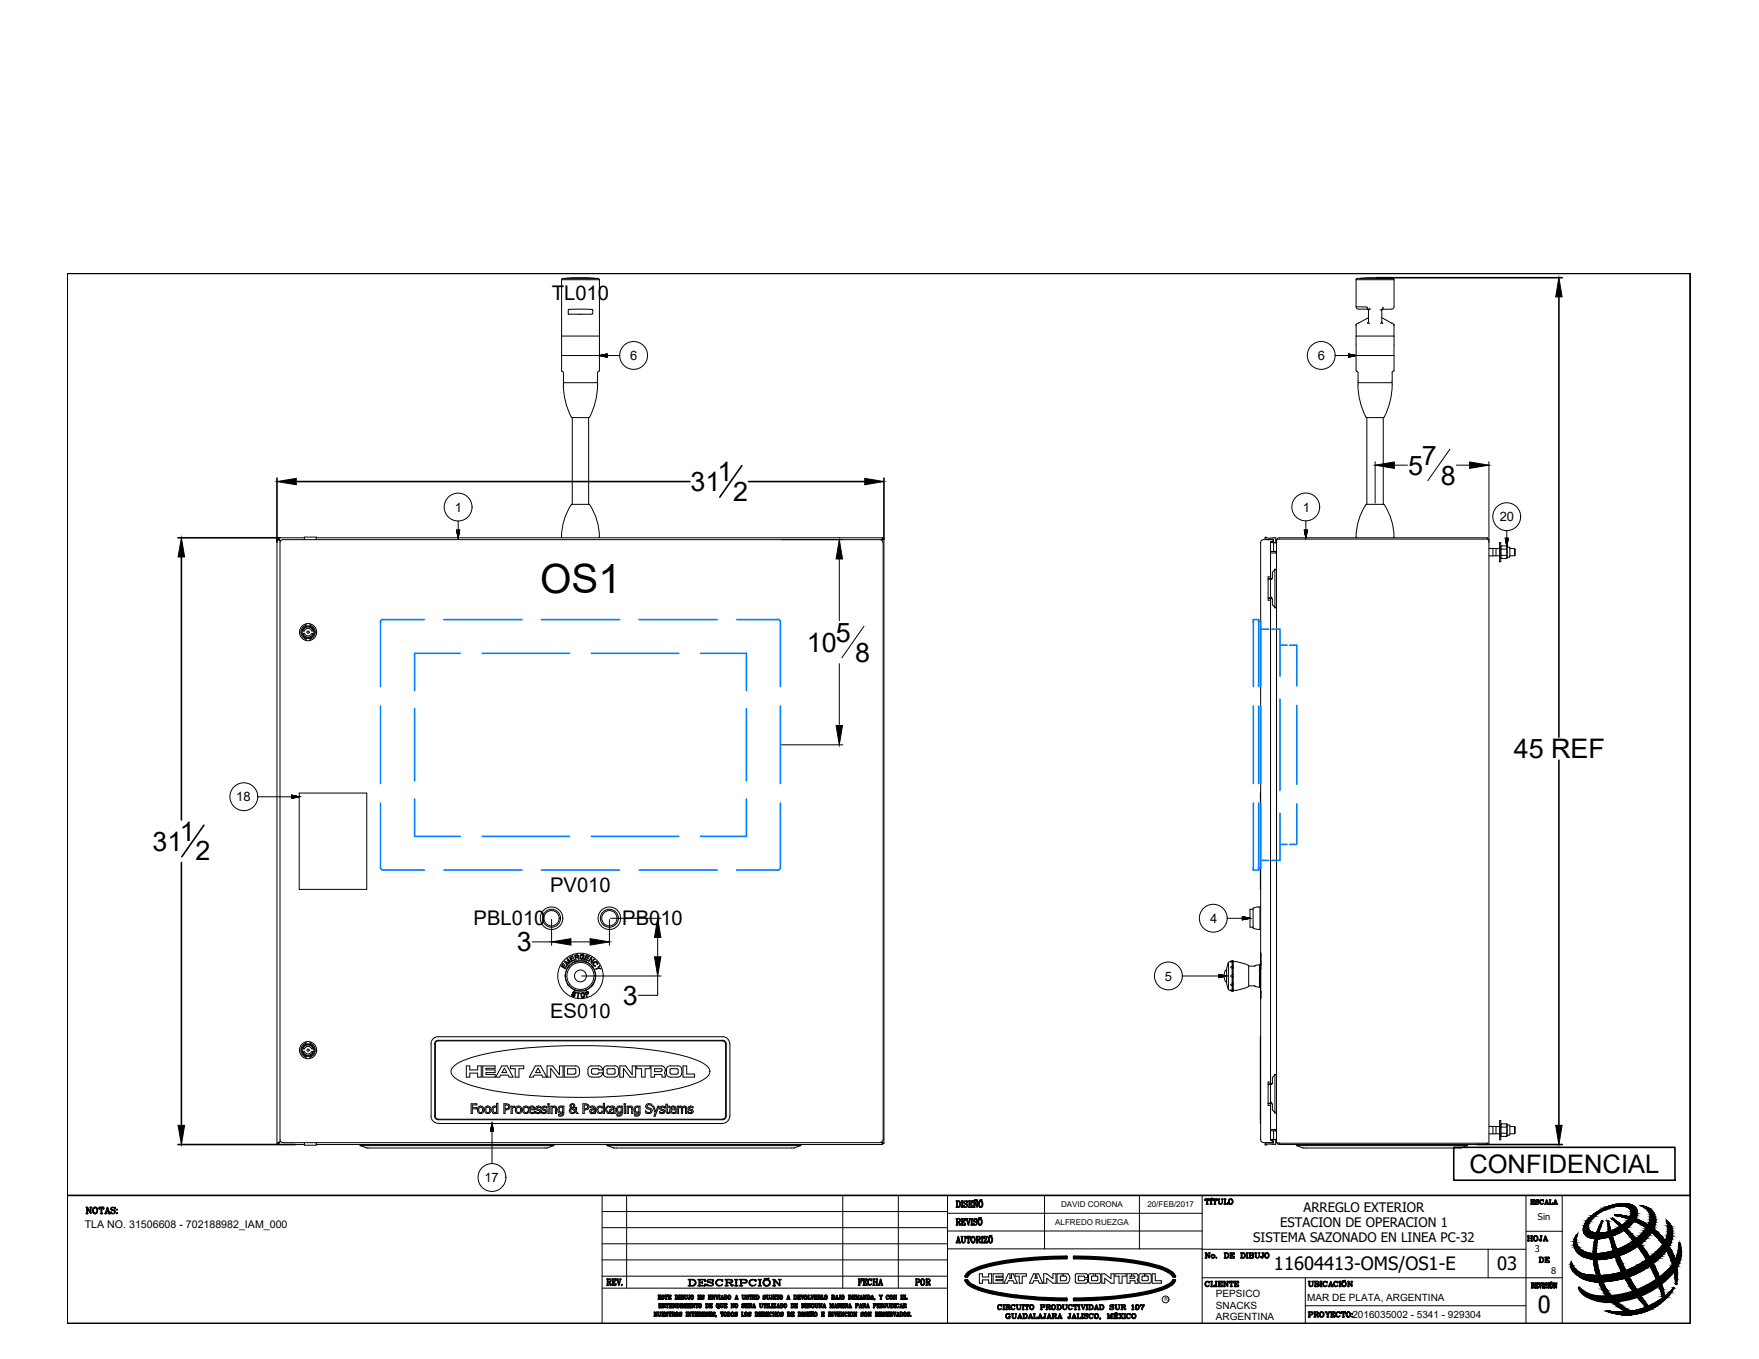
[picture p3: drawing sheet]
<svg xmlns="http://www.w3.org/2000/svg" width="279mm" height="216mm" viewBox="0 0 279 216" stroke-linecap="round" stroke-linejoin="round" font-family="sans-serif">
<defs><g id="words">
<text font-size="6.4" x="85.8" y="94.2">OS1</text>
<g font-size="4.3">
<text x="114" y="76.5">1</text>
<text x="223.7" y="75.4">5</text>
<text x="225.9" y="73.9">7</text>
<text x="228.9" y="77">8</text>
<text x="109.7" y="78">31</text>
<text x="116.5" y="79.6">2</text>
<text x="128.2" y="103.5">10</text>
<text x="132.7" y="102">5</text>
<text x="135.8" y="105.1">8</text>
<text x="240.4" y="120.4">45 REF</text>
<text x="24.2" y="135.1">31</text>
<text x="28.5" y="133.6">1</text>
<text x="31" y="136.7">2</text>
<text x="82.1" y="151.1">3</text>
<text x="98.9" y="159.6">3</text>
</g>
<text font-size="4.1" x="233.4" y="186.3">CONFIDENCIAL</text>
<text font-size="3.8" x="244.2" y="208.6">0</text>
<g font-size="3.5">
<text x="241.7" y="198.3">HOJA</text>
<text x="243.8" y="201.8">DE</text>
<text x="144.6" y="205.3">POR</text>
</g>
<g font-size="3.2">
<text x="87.7" y="47.7">TL010</text>
<text x="87.4" y="141.7">PV010</text>
<text x="75.2" y="147">PBL010</text>
<text x="98.8" y="147">PB010</text>
<text x="87.4" y="161.8">ES010</text>
</g>
<g font-size="2.9">
<text x="202.4" y="201.8">11604413-OMS/OS1-E</text>
<text x="237.8" y="201.8">03</text>
</g>
<g font-size="2.1">
<text x="100.1" y="57.2">6</text>
<text x="209.3" y="57.2">6</text>
<text x="72.3" y="81.3">1</text>
<text x="206.9" y="81.3">1</text>
<text x="238.2" y="82.8">20</text>
<text x="37.5" y="127.3">18</text>
<text x="192.2" y="146.6">4</text>
<text x="185" y="155.8">5</text>
<text x="76.9" y="187.8">17</text>
<text x="199.1" y="197.3">SISTEMA SAZONADO EN LINEA PC-32</text>
<text x="203.4" y="195">ESTACION DE OPERACION 1</text>
<text x="207.1" y="192.5">ARREGLO EXTERIOR</text>
</g>
<text font-size="1.7" x="13.5" y="195.1">TLA NO. 31506608 - 702188982_IAM_000</text>
<g font-size="1.6">
<text x="193.1" y="206">PEPSICO</text>
<text x="193.1" y="207.9">SNACKS</text>
<text x="193.1" y="209.6">ARGENTINA</text>
<text x="207.7" y="206.6">MAR DE PLATA, ARGENTINA</text>
<text x="214.8" y="209.4">2016035002 - 5341 - 929304</text>
</g>
<g font-size="1.5">
<text x="244.3" y="193.7">Sin</text>
<text x="243.8" y="198.9">3</text>
<text x="246.4" y="202.4">8</text>
</g>
<g font-size="1.3">
<text x="168.5" y="191.8">DAVID CORONA</text>
<text x="182.3" y="191.8">20/FEB/2017</text>
<text x="167.6" y="194.6">ALFREDO RUEZGA</text>
</g>
<text font-size=".9" x="185" y="206.7">R</text>
</g></defs>
<!-- layer: Texto -->
<g fill="none" stroke="#000" stroke-width=".25">
<path d="M218.6 44.1h29.6M247.6 47.2v69.9M44 76v10.2M47.1 76.5h62.5M117.8 74l-3.5 5M118.9 76.5h18.5M140.4 76v9.7M28.3 85.4h16.2M28.8 88.5v41.8M28.8 137v41.8M32.4 131.1l-3.5 5M247.6 120.8v58"/>
<path d="M28.3 181.8h18.6M230.9 182.3h35.2v5.2h-35.2zM234.7 181.8h13.5"/>
</g>
<path d="M247.6 44.1l.5 3.1h-1zM44 76.5l3.1-.5v1zM137.4 76l3 .5-3 .5zM28.8 85.4l.5 3.1h-1zM28.3 178.8h1l-.5 3zM247.1 178.8h1l-.5 3z" fill="#000" stroke="#000" stroke-width=".16"/>
<!-- layer: 0 -->
<g fill="none" stroke="#000" stroke-width=".16">
<path d="M10.7 43.4h257.8v146.5h-257.8zM89.2 44.4v14.5l.3 .3M89.2 44.4h6v14.5l-.3 .3M89.2 56.5h6M89.2 53.4h6M89.4 44.2l-.2 .2M89.4 44.2h5.6l.2 .2M89.5 59.2l.1 1.6M89.9 44.2l2.6-.1 2 .1M90.2 49.8l.2 .1M90.3 49.8v-.6l.2-.1h3.4l.3 .2v.5l-.2 .1h-3.7M94.9 59.2l-.1 1.6"/>
<path d="M215.4 48.7a.72 .72 0 0 0 1 .4h.9M215.4 51.7h.1M215.4 44.4h6M215.4 48.7l1.7 .1M215.4 44.4v4.3M215.4 51.7v1.7M215.6 44.2l-.2 .2M215.6 44.2h5.6l.2 .2M215.7 51.3l-.3 .2v.2M215.7 59.2l.1 1.6M216.1 44.2l2.6-.1 2 .1M217.1 48.9h.1"/>
<path d="M217.2 49.1h.1M217.3 49.1h.1M217.3 49.1l.1 .1M217.3 51.3h.1M217.3 51.3l.3 .1M217.3 51.3l-.1 .1M217.4 50.5l-1.7 .8M217.4 49.2l-.1 2.1M217.6 49.1h.1M217.6 49.2h-.2M219.2 49.2h.3M219.5 50.5l1.8 .9 .1 .3"/>
<path d="M219.5 49.2v2.1M219.5 51.3l-.2 .1M219.5 51.3l.2 .1M219.5 51.3h.1M219.6 49.1h.1M219.6 49.1l-.1 .1M219.7 49.1h.1M219.7 48.9h.1M221.1 59.2v1.3M221.4 56.5h-6v2.4l.3 .3M221.4 56.5v2.4l-.3 .3M221.4 44.4v4.5l-.3 .2h-1.5"/>
<path d="M221.4 51.7h.1M221.4 53.4h-6v3.1M221.4 53.4v3.1M221.4 51.7v1.7M89.5 60.8h5.4M89.5 61.2a10.3 10.3 0 0 0 1.3 5.1M89.5 60.8v.4M90.9 66.3h2.6M90.9 66.3v13.8M93.5 66.3v13.8M94.9 61.2a10 10 0 0 1-1.4 5.1M94.9 60.8v.4"/>
<path d="M215.7 61.2a10.3 10.3 0 0 0 1.4 5.1M215.7 60.8v.4M217.1 66.3h2.7M217.1 66.3v13.8M218.4 73.3v6.6M219.7 66.3v13.8M219.9 66.3h-.2M221.1 60.8h-5.4M221.1 60.5l-.1 .3M221.1 61.2l-.1 1.5-.3 1.5-.8 2.1M221.1 60.8v.4M221.5 73.9h2.1"/>
<path d="M230.3 71.4l-3.5 5M231.3 73.9h2.1M236.5 73.3v108.3h-33.5l-.2-.2v-95.5l.4-.3h33.3M44 85.6l.5 .3M44 85.6v96M44 85.6h.2M44.2 85.6l.3 .3M44.2 85.4v.2M44.2 85.4h4.2M44.2 85.4l.3 .5M48.4 85.7v-.4h1.8v.4M48.6 99.5a.96 .96 0 0 0-.6 .9 .96 .96 0 0 0 .6 .9"/>
<path d="M48.6 99.5h.7M48.6 99.3a1.15 1.15 0 0 0-.8 1.1 1.15 1.15 0 0 0 .8 1.1M48.6 99.1v.4M49.3 99.1v.4M49.3 99.3a1.15 1.15 0 0 1 .8 1.1 1.15 1.15 0 0 1-.8 1.1M49.3 99.5a.96 .96 0 0 1 .6 .9 .96 .96 0 0 1-.6 .9M50.2 85.4h90M90.7 80.2a8.6 8.6 0 0 0-1.4 5.2M90.8 80.1l-.1 .1M90.9 80.1h2.7M93.6 80.1l.1 .1M93.7 80.2a8.6 8.6 0 0 1 1.4 5.2"/>
<path d="M133.3 88.8v9.8M137.2 99.5l-3.5 5M140.2 85.6l-.2 .2M140.2 85.4v.2M140.2 85.6h.2M140.2 85.4l-.2 .4M140.3 86.2l-.1-.2-.4-.3-95.1 .1-.2 .4v94.8l.2 .4 .3 .1h94.8l.4-.2 .1-.3M140.3 86.2v94.8M140.4 85.6l-.3 .2M140.4 85.6v96M200.2 99.6v1.7M200.2 86.2v94.9"/>
<path d="M201 85.5l.6 .2M201.4 92h.5M201.4 95h.5M201.4 95.1h.4v77.1h-.4M201.6 85.5l-.6-.2v.2M201.6 85.5h.2M201.8 86.2h.8M201.8 87.6h.8l.2-.1-.2 .3h-.8M201.8 86.2h.1M201.8 89.7h.1M201.8 97.3h.1M201.8 86.2l.5-.2v-.3h-1.6l-.4 .3-.1 .2"/>
<path d="M201.8 91.6h-.4v3.8h.4M201.9 95h.1M201.9 95l.2 .2M201.9 92h.1M202.1 91.8l-.3 .2v3l.3 .2M202.1 91.8l-.2 .2M202.1 95.2v.9l.4 .3M202.1 85.7h-.3M202.1 85.7h.2M202.3 85.9l-.5 .2v5.8h-.4M202.3 86.2v1.4M202.5 90.6h.1"/>
<path d="M202.5 96.4h.1M202.5 90.6l-.4 .3v.9M202.6 85.5h-.8M202.6 85.5v.7M202.8 90.5h-.3v6.1h.3M217 80.2a8.6 8.6 0 0 0-1.5 5.2M217.1 80.1l-.1 .1M217.1 80.1h2.7M219.8 80.1l.1 .1M219.9 80.2a8.8 8.8 0 0 1 1.5 5.2h-.1M236.3 85.6v-.2h-33.1l-.2 .1-.3 .4M236.5 87.1h.6"/>
<path d="M236.5 88.3h.6M237.1 87.1v1.2M237.1 87.1l.5 .1M237.6 87.2v1.1M237.6 87.2h.6M237.6 88.3h.6M237.6 88.3h-.5M238.2 86.2h.2v3h-.2zM238.4 88.6v.1M238.4 87.2v1M238.4 88.2v.5M238.4 86.7v.5"/>
<path d="M238.4 86.7v.2M238.4 88.7h.9M238.4 88.2h.9M238.4 87.2h.9M238.4 86.7h.9M239.3 87.2v1M239.3 88.2v.5M239.3 86.7v.5M239.3 86.7l.1 .2M239.4 86.9l.4 .1v1.5M239.4 86.9v1.7M239.4 88.6l-.1 .1"/>
<path d="M239.8 88.5l-.4 .1M239.8 87.2h.8M239.8 88.3h.8M240.6 87.2v1.1M240.6 87.2l.1 .1v.9l-.1 .1M48 100.6h.4a.6 .6 0 0 0 .5 .4 .6 .6 0 0 0 .6-.4M48 100.6a.96 .96 0 0 0 .9 .8 .96 .96 0 0 0 1-.8M48 100.2v.4M48 100.2a.96 .96 0 0 1 .9-.7 .96 .96 0 0 1 1 .7M48.1 100.6a.81 .81 0 0 0 .8 .6 .81 .81 0 0 0 .8-.6M48.1 100.2a.81 .81 0 0 1 .8-.6 .81 .81 0 0 1 .8 .6M48.6 101.3h.7"/>
<path d="M48.6 101.3v.5M49.3 101.3v.5M49.5 100.6h.4M49.5 100.2h.4M49.5 100.2a.6 .6 0 0 0-.6-.4 .6 .6 0 0 0-.5 .4h-.4M49.9 100.2v.4M124.1 118.3h9.8M133.3 105.4v9.9M200.2 100.6h.1M200.2 100.2h.1M200.2 100.3h.1M47.5 126h10.8v15.3h-10.8z"/>
<path d="M200.2 126v15.3M84.5 149.6h3.1M87.6 146.1v4.1M89.4 153l.1 .1-.2 .4 .1 .1 .2-.3h.1l-.2 .4 .2 .1 .4-.4-.3 .5-.7-.4zM89.6 152.8l.1-.1 .6 .3-.2-.6 .1-.1 .5 .5-.1 .1-.4-.5 .3 .6-.1 .1-.6-.3 .4 .5h-.1zM89.8 154.9a2.54 2.54 0 0 0 .6 1.7M89.8 154.9h.1M89.8 154.9v.3M89.8 155.2h.1M90.2 153.8l-.4 1.1M90.2 156.3l.2 .3M90.4 153.5l-.3 .3"/>
<path d="M90.4 156.6l.9 .7M90.4 153.5h.1M90.4 153.5l-.2 .3M90.4 156.6h.1M90.5 152.1l.5-.2-.4 .2 .1 .2 .3-.1h.1l-.4 .2 .1 .2 .5-.2v.1l-.5 .3zM90.7 149.6h3M91 157.6h.4v.2l-.2-.2-.1 .1 .2 .4-.3 .2-.2-.2v-.1h.1a.18 .18 0 0 0 .2 .2 .18 .18 0 0 0 .2-.1l-.3-.3zM91.3 157.3l.3 .1h-.2zM91.3 151.8l.4-.1 .1 .1v.2l.2 .4h-.1l-.2-.3h-.3l.1 .4h-.1zM91.3 157.3h.1M91.3 152.8h.1M91.4 151.8h.3l.1 .1-.4 .1z"/>
<path d="M91.6 157.7l.5 .1h-.2l-.1 .7h-.1l.1-.7zM91.6 157.4h1.2M91.6 152.7h1.2M91.6 152.7h-.2l-.4 .2-.6 .6M91.6 152.7h.1M91.6 152.7l-.3 .1M92.2 151.7l.4-.1 .2 .2v.1l-.5-.1-.1 .3a.21 .21 0 0 0 .3 .2 .21 .21 0 0 0 .2-.2l-.2-.1h.3l-.1 .4-.5-.1-.1-.1zM92.4 157.8l.3-.1a.47 .47 0 0 1 .1 .7h-.4zM92.4 157.9l.3-.1 .1 .4a.19 .19 0 0 1-.2 .2 .19 .19 0 0 1-.2-.2zM92.4 155.1h12.6M92.8 152.7a2.36 2.36 0 0 1 1.4 1.1M92.8 152.7h.1"/>
<path d="M92.8 152.7l.3 .1M92.9 157.7l.3-.2a.21 .21 0 0 1 .3 .2 .21 .21 0 0 1-.1 .2l-.3 .1 .2 .3-.1 .1zM93 157.7l.4-.1v.2l-.3 .1zM93.1 151.8l.5 .1v.1l-.5-.1v.1l.4 .2-.1 .1-.3-.1-.1 .2 .4 .1v.1l-.6-.2zM93.1 157.3h.1M93.1 152.8h.1M93.1 157.3l-.3 .1M93.9 152.1l.1 .1v.7l.3-.5h.1l-.4 .6h-.1v-.8l-.3 .5h-.1zM94 153.5h.1M94 156.6l-.9 .7M94.1 153.5l.1 .3M94.1 156.6h-.1"/>
<path d="M94.2 153.8l.4 1.1M94.2 156.3h.1M94.2 156.3l-.1 .3M94.2 153.8h.1M94.3 153l.2-.2a.32 .32 0 0 1 .3 .1 .32 .32 0 0 1 .1 .3 .33 .33 0 0 0-.4-.3l-.2 .3 .3 .3a.32 .32 0 0 1-.3-.2 .32 .32 0 0 1 0-.3zM94.6 155.2l-.2 .9-.2 .4-.2 .1M94.6 154.9v.3M94.6 154.9h.1M94.6 155.2h.1M94.6 153.9l.4-.1 .2-.4-.1 .4 .3 .1-.4-.1-.3 .2zM96.8 146.1v4.1M97 145.9h8"/>
<path d="M104.5 155.1v3h-3.1M104.5 148.9v3.1M194.6 154.2l-.1 .7 .1 1M194.6 155.9l.2 .1M194.8 156l.3 1.2M194.8 154.1l-.2 .1M194.8 154.1v1.9M195.1 152.9v4.3l.6 .2M195.1 152.9l-.3 1.2M195.7 152.6l-.6 .3M195.7 157.3h-.2l.3 .1M195.7 156.3l-.2 .1 .2 .2"/>
<path d="M195.7 154.9l-.2 .2 .2 .1M195.7 153.5l-.2 .2 .2 .1M195.7 152.8l.2 .1M195.7 156.3h.2M195.7 153.5h.2M195.7 152.7h.1M195.7 157.4h.1M195.7 152.8v.7M195.7 153.8v1.1M195.7 155.2v1.1M195.7 156.6v.7M195.7 156.6h.1"/>
<path d="M195.7 157.3h.2M195.7 155.2h.1M195.7 153.8h.1M195.7 154.9h.2M195.8 152.6l.1 .1M195.8 152.9h.1M195.8 152.8h.1M195.8 153.5h.1M195.8 153.8h.1M195.8 154.9h.1M195.8 155.2h.1M195.8 156.3h.1"/>
<path d="M195.8 156.6h.1M195.8 157.3h.1M195.8 152.7l-.3 .1h.2M195.8 152.8v.7M195.8 153.8v1.1M195.8 155.2v1.1M195.8 156.6v.7M195.8 152.7h.1M195.8 157.4h.1M195.8 152.7l1.1 .2 1.4 .5M195.9 157.4l-.1 .1M195.9 156.3h-.1"/>
<path d="M195.9 157.2l-.1 .1M195.9 152.9h.1M195.9 157.2h.1M195.9 156.3h.1M195.9 153.8h.1M195.9 152.7v4.7M198.3 156.7l-1.4 .5-1.1 .2M198.3 153.4v3.3M198.3 156.6h1M198.3 153.5h1M198.6 144.5v2.8M198.6 144.5l.4-.1v2.9h-.4"/>
<path d="M199 147.3l.1 .1M199 147.4l.9 .2M199.1 144.3l-.1 .1M199.1 144.2l-.1 .1M199.3 156.6h.1M199.3 153.4v.1M199.4 156.7h.1M199.4 156.7l.6 .1M199.4 153.4l-.1 .1M199.9 144.1l-.8 .2M199.9 144.1h.3M200 153.3l-.6 .1"/>
<path d="M200.1 153.3v3.6v-3.6M200.1 153.3h.1M200.1 144.1v3.6h-.2M200.1 147.6h.1M200.1 156.8h.1M200.2 151.6h.1M200.2 158.5h.1M200.2 151.7h.1M200.2 151.8h.1M200.2 151.9h.1M200.2 152h.1M200.2 152.2h.1"/>
<path d="M200.2 152.4h.1M200.2 152.7h.1M200.2 152.8h.1M200.2 152.9h.1M200.2 153h.1M200.2 153.1h.1M200.2 153.2h.1M200.2 153.4h.1M200.2 153.8h.1M200.2 153.9h.1M200.2 154h.1M200.2 153.5h.1"/>
<path d="M200.2 158.4h.1M200.2 157.6h.1M200.2 157.7h.1M200.2 157.8h.1M200.2 157.9h.1M200.2 158h.1M200.2 158.3h.1M200.2 157.5h.1M200.2 158.7h.1M200.2 151.5h.1M48 167h.4a.6 .6 0 0 0 .5 .4 .6 .6 0 0 0 .6-.4M48 167a.96 .96 0 0 0 .9 .8 .96 .96 0 0 0 1-.8"/>
<path d="M48 166.6v.4M48 166.6a.96 .96 0 0 1 .9-.7 .96 .96 0 0 1 1 .7M48.1 167a.81 .81 0 0 0 .8 .6 .81 .81 0 0 0 .8-.6M48.1 166.6a.81 .81 0 0 1 .8-.6 .81 .81 0 0 1 .8 .6M48.6 165.9a.96 .96 0 0 0-.6 .9 .96 .96 0 0 0 .6 .9M48.6 167.7h.7M48.6 165.9h.7M48.6 165.7a1.15 1.15 0 0 0-.8 1.1 1.15 1.15 0 0 0 .8 1.1M48.6 165.5v.4M48.6 167.7v.5M49.3 165.5v.4M49.3 167.7v.5"/>
<path d="M49.3 165.7a1.15 1.15 0 0 1 .8 1.1 1.15 1.15 0 0 1-.8 1.1M49.3 165.9a.96 .96 0 0 1 .6 .9 .96 .96 0 0 1-.6 .9M49.5 167h.4M49.5 166.6h.4M49.5 166.6a.6 .6 0 0 0-.6-.4 .6 .6 0 0 0-.5 .4h-.4M49.9 166.6v.4M68.5 177.3a1.15 1.15 0 0 0 1.1 1.2M68.5 165.8v11.5M69 165.8a.55 .55 0 0 1 .6-.5h45.2a.62 .62 0 0 1 .6 .5l-.1 11.5a.58 .58 0 0 1-.5 .6h-45.2a.58 .58 0 0 1-.6-.6M69.1 165.8v11.5M69.1 177.3l.3 .4 .2 .1M69.1 165.8l.3-.4h.2h45.2l.4 .2v.2"/>
<path d="M69.2 165.8v11.5M69.6 164.7a1.15 1.15 0 0 0-1.1 1.1M69.6 177.8h45.2M69.6 164.7h45.2M69.6 178.5h45.2M72 169.4a10.2 10.2 0 0 1 4.5-1.8 85.8 85.8 0 0 1 31.4 0 10.5 10.5 0 0 1 4.5 1.8 1.1 1.1 0 0 1-.3 1.9 18 18 0 0 1-7.1 2.1 88.4 88.4 0 0 1-28.5-.5 10.2 10.2 0 0 1-4.5-1.9 1 1 0 0 1 0-1.6zM74.1 169.3h.5v.7h1.3v-.7h.5v1.8h-.5v-.6h-1.3v.6h-.5zM74.8 175.4h.9v.1h-.7v.5h.7v.2h-.7v.7h-.2zM75.9 175.9a.56 .56 0 0 1 .8 0 .56 .56 0 0 1 0 .8 .56 .56 0 0 1-.8 0l-.1-.4zM76.2 175.9a.4 .4 0 0 1 .5 .4 .4 .4 0 0 1-.6 .3l-.1-.4zM76.7 169.3h1.9v.4h-1.4v.3h1.4v.4h-1.4v.3h1.4v.4h-1.9zM77.1 175.8a.56 .56 0 0 1 .9 .5 .56 .56 0 0 1-.8 .5 .75 .75 0 0 1-.1-1z"/>
<path d="M77.2 176l.1-.1a.4 .4 0 0 1 .5 .4 .4 .4 0 0 1-.5 .3l-.1-.3zM78.3 175.9l.3-.2 .3 .1v-.5h.2v1.6h-.2v-.1a.47 .47 0 0 1-.7 0 .47 .47 0 0 1-.1-.6zM78.4 176l.2-.1h.3v.7a.31 .31 0 0 1-.4 .1 .31 .31 0 0 1-.2-.4zM79.7 169.3h.8l1 1.8h-.6l-.2-.3h-1.2l-.1 .3h-.7zM80 175.4h.4a.49 .49 0 0 1 .6 .5 .49 .49 0 0 1-.6 .4h-.2v.6h-.2zM80.1 169.7l.4 .7h-.8zM80.2 175.5a.36 .36 0 0 1 .6 .3 .36 .36 0 0 1-.6 .4zM81.1 169.3h2.1v.5h-.8v1.3h-.6v-1.3h-.7zM81.2 175.7h.2v.2l.4-.1v.1l-.4 .2v.8h-.2zM82 175.9a.55 .55 0 0 1 .7 0 .55 .55 0 0 1 0 .8 .55 .55 0 0 1-.7 0l-.1-.2zM82.1 176l.1-.1a.4 .4 0 0 1 .5 .4 .4 .4 0 0 1-.6 .3zM83.9 176a.41 .41 0 0 0-.6 0 .41 .41 0 0 0 0 .6 .41 .41 0 0 0 .6 0"/>
<path d="M83.9 176h.1M83.9 176v-.2a.59 .59 0 0 0-.9 .5 .59 .59 0 0 0 .9 .5v-.2M83.9 176.6h.1M84.2 175.8a.5 .5 0 0 1 .6 0 .5 .5 0 0 1 .2 .5h-.8a.43 .43 0 0 0 .2 .4 .43 .43 0 0 0 .5-.1v.2a.63 .63 0 0 1-.8-.1 .63 .63 0 0 1 .1-.9zM84.3 176a.3 .3 0 0 1 .3-.1 .3 .3 0 0 1 .2 .3h-.6zM84.9 176.6h.1M85 169.3h.9l.9 1.8h-.6l-.2-.3h-1.1l-.2 .3h-.6zM85.2 175.8l.4-.1 .3 .1v.2a.32 .32 0 0 0-.3-.1 .32 .32 0 0 0-.3 .2l.2 .1a.39 .39 0 0 1 .4 .5 .39 .39 0 0 1-.6 .2l-.2-.1v-.2l.3 .1a.2 .2 0 0 0 .2 0 .2 .2 0 0 0 0-.2l-.1-.1a.43 .43 0 0 1-.3-.6zM85.4 169.7l.4 .7h-.7zM86 176.6h.1M86.8 176l-.3-.1h-.2a.45 .45 0 0 0 .5 .4 .4 .4 0 0 1-.2 .6 .4 .4 0 0 1-.6-.3M86.8 176h.1"/>
<path d="M86.8 176a.39 .39 0 0 0-.4-.3 .39 .39 0 0 0-.4 .4 .39 .39 0 0 0 .5 .3l.1 .1a.27 .27 0 0 1-.1 .3 .27 .27 0 0 1-.3-.1l-.2-.1M86.9 169.3h.9l1.1 1.4v-1.4h.5v1.8h-.9l-1-1.4v1.4h-.6zM87 175.4h.2v.1h-.2zM87 175.7h.2v1.2h-.2zM87.5 175.7h.2v.2a.4 .4 0 0 1 .5-.2 .4 .4 0 0 1 .2 .4v.8h-.2v-.8l-.1-.2-.4 .1v.9h-.2zM88.8 175.9l.3-.2h.5v1a.54 .54 0 0 1-.3 .6 .54 .54 0 0 1-.6 0v-.2l.4 .1 .2-.1 .1-.4a.5 .5 0 0 1-.7 0 .5 .5 0 0 1 0-.7zM88.9 175.9h.5v.7a.32 .32 0 0 1-.4 .1 .32 .32 0 0 1-.2-.4zM90.6 175.4a.38 .38 0 0 1 .6 0 .38 .38 0 0 1 0 .5l-.2 .1 .4 .4v-.5h.2l-.1 .6 .3 .4h-.2l-.2-.2a.49 .49 0 0 1-.8 .1 .49 .49 0 0 1 .1-.8l-.2-.2zM90.7 176.2l.1-.1 .5 .5a.35 .35 0 0 1-.5 .1 .35 .35 0 0 1-.1-.5zM91.2 169.8l.2 .2v.6l-1.2 .1v-.9h1.1M92 170.5a.62 .62 0 0 1-.6 .6h-1.8v-1.8h1.8a.62 .62 0 0 1 .6 .6v.6M92.6 175.4h.4a.52 .52 0 0 1 .5 .6 .52 .52 0 0 1-.7 .3v.6h-.2z"/>
<path d="M92.8 175.5a.36 .36 0 0 1 .6 .3 .36 .36 0 0 1-.6 .4zM93.4 170.5a.62 .62 0 0 0 .6 .6h1.1M93.4 170v.5M93.8 175.8l.2-.1a.44 .44 0 0 1 .6 .4v.8h-.2v-.1a.4 .4 0 0 1-.7-.1 .4 .4 0 0 1 .5-.5l.2-.1a.37 .37 0 0 0-.6-.1zM93.9 176.5l.5-.2v.3l-.2 .1h-.2zM94.2 169.8l-.2 .2v.4l.2 .2M94.2 169.8h.7M94.9 169.8l.2 .2M95.1 169.3a.62 .62 0 0 1 .6 .6M95.1 169.3h-1.1a.62 .62 0 0 0-.6 .6M95.1 170h.1M95.1 170h.6"/>
<path d="M95.6 176a.4 .4 0 0 0-.5 0 .4 .4 0 0 0 0 .6 .4 .4 0 0 0 .5 0M95.6 176h.1M95.6 176v-.2a.59 .59 0 0 0-.8 .5 .59 .59 0 0 0 .8 .5v-.2M95.6 176.6h.1M95.7 170.5l-.6-.1-.2 .2-.7 .1M95.7 170.5a.62 .62 0 0 1-.6 .6M95.7 170h.1M95.8 170.5a.62 .62 0 0 0 .6 .6M95.8 175.3h.2v.9l.5-.5h.2l-.5 .5 .6 .7h-.3l-.4-.6-.1 .6h-.2zM96.4 169.3a.62 .62 0 0 0-.6 .6v.6M96.4 169.3h1.2a.62 .62 0 0 1 .7 .6v.6M96.6 169.8l-.2 .2 .1 .6 1 .1 .2-.3v-.4l-.2-.2"/>
<path d="M96.6 169.8h.9M96.9 176h.1M96.9 175.8l.2-.1a.46 .46 0 0 1 .6 .4v.8h-.2v-.1a.4 .4 0 0 1-.5 .1 .4 .4 0 0 1-.2-.5 .4 .4 0 0 1 .5-.2l.2-.1-.1-.2-.5 .1zM97.1 176.4l.4-.1v.3l-.4 .1-.1-.1zM98 177.1h.1M98.1 175.9l.3-.2h.5v1a.55 .55 0 0 1-.3 .6 .55 .55 0 0 1-.6 0l.1-.2a.37 .37 0 0 0 .4 0 .37 .37 0 0 0 .2-.4 .49 .49 0 0 1-.7 0 .49 .49 0 0 1-.1-.6zM98.2 175.9h.5v.7a.32 .32 0 0 1-.4 .1 .32 .32 0 0 1-.2-.4zM98.3 170.5a.62 .62 0 0 1-.7 .6h-1.2M98.5 169.3h.9l1 1.4v-1.4h.6v1.8h-.9l-1.1-1.4v1.4h-.5zM99.1 175.4h.2v.1h-.2zM99.2 175.7h.1v1.2h-.1zM99.6 175.7h.2v.2a.4 .4 0 0 1 .5-.2 .4 .4 0 0 1 .2 .4v.8h-.2v-.8l-.1-.2-.4 .1v.9h-.2z"/>
<path d="M100.8 177.1h.1M100.9 175.9l.3-.2h.5v1a.55 .55 0 0 1-.3 .6 .55 .55 0 0 1-.6 0v-.2l.4 .1 .2-.1 .1-.4a.5 .5 0 0 1-.7 0 .5 .5 0 0 1 0-.7zM101 175.9h.5v.7a.32 .32 0 0 1-.4 .1 .32 .32 0 0 1-.2-.4zM101.1 169.3h2.2v.5h-.8v1.3h-.6v-1.3h-.8zM102.6 176.5h.1M103.5 175.7a.38 .38 0 0 0-.4-.2 .38 .38 0 0 0-.3 .4l.2 .1a.51 .51 0 0 1 .6 .6 .51 .51 0 0 1-.8 .3l-.2-.1v-.3M103.5 175.7h.1M103.5 175.7a.4 .4 0 0 0-.6-.3 .42 .42 0 0 0-.3 .4 .42 .42 0 0 0 .3 .4h.3a.26 .26 0 0 1 .2 .4 .26 .26 0 0 1-.4 .1l-.4-.2M103.7 175.7h.2l.3 .9 .3-.9h.2l-.6 1.6h-.2l.2-.5zM104.8 175.8l.4-.1 .3 .1v.2l-.3-.1h-.2a.34 .34 0 0 0 .4 .4 .4 .4 0 0 1 .1 .5 .4 .4 0 0 1-.6 .1l-.1-.1v-.2l.2 .1a.2 .2 0 0 0 .3 0 .2 .2 0 0 0 0-.2l-.1-.1a.43 .43 0 0 1-.4-.6zM104.9 169.8l.2 .2v.2l-1.1 .1v-.5h1M105 169.3a.64 .64 0 0 1 .7 .8"/>
<path d="M105.1 169.3h-1.7v1.8h.6v-.4h1M105.5 176h.1M105.7 170a.63 .63 0 0 0 0 .9v.2h-.5v-.2l-.3-.2M105.8 175.4h.2v.3h.3v.2h-.3v.8h.3a.27 .27 0 0 1-.3 .2 .27 .27 0 0 1-.2-.2v-.8h-.2v-.2h.2zM105.8 170.5a.62 .62 0 0 0 .7 .6h1.2M105.9 170v.5M106.3 176.7h.1M106.5 175.9a.49 .49 0 0 1 .6-.1 .49 .49 0 0 1 .3 .5h-.8a.43 .43 0 0 0 .3 .4 .43 .43 0 0 0 .5-.1v.2a.63 .63 0 0 1-.9-.1 .63 .63 0 0 1 0-.8zM106.6 169.8l-.2 .2v.4l.2 .2M106.6 169.8h.9M106.7 176a.29 .29 0 0 1 .3-.1 .29 .29 0 0 1 .2 .3h-.6zM107.4 176.6h.1"/>
<path d="M107.5 169.8l.2 .2M107.6 175.7h.2v.2a.36 .36 0 0 1 .6 0 .36 .36 0 0 1 .4-.2 .36 .36 0 0 1 .3 .4v.8h-.2v-.7a.24 .24 0 0 0-.2-.3 .24 .24 0 0 0-.3 .2v.8h-.2v-.8l-.1-.2-.3 .1v.9h-.2zM107.7 169.3a.62 .62 0 0 1 .6 .6v.6M107.7 169.3h-1.2a.62 .62 0 0 0-.7 .6M107.7 170.4l-.2 .2-.9 .1M107.7 170v.4M108.3 170.5a.62 .62 0 0 1-.6 .6M108.5 169.3h.6v1.3h1.2v.5h-1.8zM109.3 176.6h.1M109.4 175.8l.4-.1 .3 .1v.2a.32 .32 0 0 0-.3-.1 .32 .32 0 0 0-.3 .2l.2 .1a.39 .39 0 0 1 .4 .5 .39 .39 0 0 1-.6 .2l-.2-.1v-.2l.2 .1a.2 .2 0 0 0 .3 0 .2 .2 0 0 0 0-.2l-.1-.1a.43 .43 0 0 1-.3-.6zM114.8 164.7a1.15 1.15 0 0 1 1.1 1.1M115.2 177.3v.3l-.4 .2"/>
<path d="M115.3 165.8v11.5M115.9 177.3a1.15 1.15 0 0 1-1.1 1.2M115.9 165.8v11.5M200.2 177.9h.1M200.2 165.3h.1M200.2 164.7v13.8M201.4 172.3h.5M201.4 175.2h.5M201.4 175.3h.4v5.8l.5 .3M201.8 179.4h.9l.1 .4-.2-.2h-.8M201.8 169.9h.1M201.8 177.6h.1"/>
<path d="M201.8 171.9h-.4v3.7h.4M201.9 175.2h.1M201.9 175.2l.2 .3M201.9 172.3h.1M202.1 172l-.3 .3v2.9l.3 .3M202.1 172l-.2 .3M202.1 175.5v.8l.4 .4M202.3 179.6v1.4M202.5 170.8h.1M202.5 176.7h.1M202.5 170.8l-.4 .4v.8M202.8 170.7h-.3v6.1h.3"/>
<path d="M236.5 179h.6M237.1 179v1.1M237.1 179h.5M237.6 179v1.1M237.6 179h.6M238.2 178h.2v3.1h-.2zM238.4 179.1v.9M238.4 178.5v.6M238.4 178.5v.2M238.4 179.1h.9M238.4 178.5h.9M239.3 179.1v.9"/>
<path d="M239.3 178.5v.6M239.3 178.5l.1 .2M239.4 178.7l.4 .1v1.5l-.4 .1M239.4 178.7v1.7M239.8 179h.8M240.6 179v1.1M240.6 179l.1 .1v.9l-.1 .1M44 181.6h.2M44.2 181.8h4.2M44.2 181.6v.2M44.5 181.3l-.3 .3M44.5 181.3l-.3 .5"/>
<path d="M44.5 181.3l-.5 .3M48.4 181.5v.4h1.8v-.4M50.2 181.8h90M57.2 182h30.8M57.2 182l1 .4M57.3 181.8l-.1 .2M87.9 181.8l.1 .2M88 182l-1.2 .4h-28.6M95.6 189.9v20.3M95.6 195h54.9M95.6 192.5h54.9M95.6 197.6h54.9"/>
<path d="M96.4 182l1.2 .4h28.5l1.1-.4M96.4 182h30.8M96.5 181.8l-.1 .2M99.5 189.9v14.7M127.2 181.8v.2M133.9 189.9v14.7M140 181.5l.2 .3M140 181.5l.2 .1M140.1 181.4l.3 .2M140.2 181.6v.2M140.2 181.6h.2M142.7 189.9v14.7"/>
<path d="M150.5 189.9v20.3M150.5 195.6h40.5M150.5 192.8h40.5M150.5 198.4h40.5M165.9 189.9v8.5M181 189.9v8.5M191 198.5h51.4M191 189.9v20.3M200.2 181.1l.1 .2 .4 .2h1.6v-.2l-.5-.2M201 181.7v.2a1.7 1.7 0 0 1 1.3-.1h.2M201.6 181.5l-.6 .2M201.8 181.5l.3 .1"/>
<path d="M201.8 181.1h.1M202.3 181.5l-.2 .1M202.5 181l.1 .1M202.5 181l-.7 .1M202.6 181.1v.7h-.1M202.7 181.3l.3 .5h.2h33.1v-.2M203.1 181.6h.1M205.9 182l1.2 .4h24.8l1.2-.4M205.9 182h27.2M206 181.8l-.1 .2M233 181.8l.1 .2M236.4 198.5v4.5"/>
<path d="M236.5 180.1h.6M237.6 180.1h.6M237.6 180.1h-.5M238.4 180.4v.1M238.4 180v.5M238.4 180.5h.9M238.4 180h.9M239.3 180v.5M239.4 180.4l-.1 .1M239.8 180.1h.8M242.4 189.9v20.3M242.4 195.6h5.7"/>
<path d="M248.1 189.9v20.3M252.4 193.6a7.8 7.8 0 0 1 6.6-2.3 1.48 1.48 0 0 1 1.1 1.1 1.48 1.48 0 0 1-.4 1.5 7.9 7.9 0 0 1-6.9 2.8 1.47 1.47 0 0 1-1.2-.8 1.47 1.47 0 0 1 .2-1.6zM253.1 193.4a6.1 6.1 0 0 1 5.3-1.6 1.13 1.13 0 0 1 .7 .9 1.13 1.13 0 0 1-.5 1.1 6.2 6.2 0 0 1-5.6 2 1 1 0 0 1-.5-1.7zM255.3 194.1l.1-.1a33.8 33.8 0 0 0 6.4 13.5l1.4-.7 .9-.7a25.7 25.7 0 0 0-8-12.5 18.9 18.9 0 0 1 8.3 12.3M255.3 194.1a22.8 22.8 0 0 0 6.1 13.6M256.5 193.1v-.1a10.1 10.1 0 0 1 9.9 9.1l-.1 1.8-.1 .1h-.1M256.6 193.1a11.1 11.1 0 0 1 9.5 10.8M263 193.8a2.47 2.47 0 0 0-2.3-2.3 2 2 0 0 1 1.1 3.1 10 10 0 0 1-7 4.4 4.4 4.4 0 0 1-4-.7 2 2 0 0 1-.2-2.3M263 193.8a6.4 6.4 0 0 1-3.6 4.6 9.5 9.5 0 0 1-7.8 1.3 2.28 2.28 0 0 1-1-3.7M264.6 198.8a3.9 3.9 0 0 0 .6-4.4l-.5-.6a4.2 4.2 0 0 1-1.3 4.7 14.2 14.2 0 0 1-6.9 3.8M264.6 198.8a13.8 13.8 0 0 1-12.1 4.7 4.3 4.3 0 0 1-3-2.2l.1-.9a2.8 2.8 0 0 0 2.3 2.1M95.6 200.2h54.9"/>
<path d="M95.6 204.6h54.9M95.6 202.7h54.9M155.6 202.4h.4v.5h1v-.5h.5v1.5h-.5v-.6h-1v.6h-.4zM157.7 202.4h1.6v.3h-1.1v.2h1.1v.4h-1.1v.2h1.1v.4h-1.6zM160.2 202.4h.2v.7h.3v-.7h.2l.7 1.5h-.5l-.2-.4h-.7l-.2 .4h-.5zM161.2 202.4h1.8v.3h-.6v1.2h-.5v-1.2h-.7zM164.2 202.4h.3l-.1 .7h.3v-.7h.3l.6 1.5h-.5l-.2-.4h-.7l-.2 .4h-.5zM165.8 202.4h.5l.9 .7v-.7h.5v1.5h-.5l-.9-.8v.8h-.5zM169.3 202.7a.5 .5 0 0 1 0 .8h-.9v-.8h.3v-.3h-.8v1.5h1.7M169.6 202.3a1.03 1.03 0 0 1 0 1.5M169.6 202.4h-.6v.3h.3M171 202.3l-.2 .2v1.1l.2 .2"/>
<path d="M171.1 203.9h1.4M171.1 202.4h1.4M171.3 202.9v.4l.1 .2M171.4 202.7l-.1 .2M171.4 203.5h.7l.2-.3h.4v.5l-.2 .1M171.4 202.7h.7M172.1 202.7l.2 .2M172.5 202.3l.2 .2v.5h-.4v-.1M173.2 202.3l-.3 .3v1l.3 .2M173.2 202.4h.6v.3h-.3M173.2 203.9h1.4M173.4 202.9v.5l.8 .1"/>
<path d="M173.5 202.7l-.1 .2M174.2 202.7l.2 .2M174.4 202.9v.4l-.2 .2M174.6 202.3l.2 .3v1l-.2 .2M174.6 202.4h-.6v.3h.2M175 202.4h.5l1 .7v-.7h.5v1.5h-.5l-1-.8v.8h-.5zM177.1 202.4h1.8v.3h-.7v1.2h-.5v-1.2h-.6zM180.2 202.7v.4h-.7v-.4h.2v-.3h-.7v1.5h.5v-.4h.8v.4h.5v-.4M180.5 202.3l.2 .2 .1 .7M180.5 202.4h-.5v.3h.2M180.7 203.2l-.1 .1 .1 .2M180.9 203.6l.3 .2"/>
<path d="M180.9 202.6v1M181.2 202.3l-.3 .3M181.2 202.4h.6v.3h-.3M181.2 203.9h1.4M181.4 202.9v.5l.9 .1M181.5 202.7l-.1 .2M182.2 202.7l.2 .2M182.4 202.9v.4l-.2 .2M182.6 202.3l.3 .3v1l-.3 .2M182.6 202.4h-.6v.3h.3M183 202.4h.5v1.1h1v.4h-1.5zM191 203h57.1"/>
<path d="M207.3 203v7.2M207.3 207.4h35.1M254.2 202.7a12 12 0 0 1 .4-8.7h-.1a10.5 10.5 0 0 0-.6 9.5 8.5 8.5 0 0 0 4.5 4.9M254.2 202.7a9 9 0 0 0 4.9 5.6M256.5 202.4l-2 .2-2.6-.1M261.4 207.7l-2.4 .6M265.9 204.7a8.7 8.7 0 0 1-10.7 3.5l1.6 .2h1.6M265.9 204.7l-.1-.1-1.3 1.3"/>
<circle cx="48.9" cy="100.4" r="1.37"/>
<circle cx="48.9" cy="100.4" r=".18"/>
<circle cx="87.6" cy="145.9" r="1.79"/>
<circle cx="87.6" cy="145.9" r="1.43"/>
<circle cx="87.6" cy="145.9" r="1.22"/>
<circle cx="92.2" cy="155" r="3.6"/>
<circle cx="92.2" cy="155" r="2.15"/>
<circle cx="92.2" cy="155" r=".94"/>
<circle cx="96.8" cy="145.9" r="1.79"/>
<circle cx="96.8" cy="145.9" r="1.43"/>
<circle cx="96.8" cy="145.9" r="1.22"/>
<circle cx="48.9" cy="166.8" r="1.37"/>
<circle cx="48.9" cy="166.8" r=".18"/>
<circle cx="90.9" cy="175.7" r=".22"/>
<circle cx="185.1" cy="206.4" r=".54"/>
</g>
<g fill="none" stroke="#007fff" stroke-width=".25">
<path d="M60.5 98.6l-.1 .2v10.3M60.8 98.4l-.2 .1M60.8 98.4h6.6M70.5 98.4h12.4M86 98.4h12.4M101.5 98.4h12.4M117 98.4h6.6M123.6 98.4l.2 .1M123.9 98.6l.1 .2v10.3M199.1 98.6v10.5M199.4 98.4h-.3v.2M199.6 98.4h.3v.2"/>
<path d="M199.9 98.7h.2M199.9 98.6v10.5M200.1 98.7h.1v10.3M200.2 100h1.3M202 100h1.3v7.4M60.4 112.2v12.3M65.9 112.6v11.5M73.1 103.8h-7.2v5.9M76.6 103.8h13.9M93.9 103.8h13.9M111.3 103.8h7.3v5.9M118.6 112.6v11.5"/>
<path d="M124 112.2v12.3M199.1 112.2v12.3M199.9 112.2v12.3M200.2 112.1v12.4M203.3 102.5h1.1M203.3 111.1v14.5M204.9 102.5h1.1v6.5M206 112.1v12.5M60.4 127.6v10.2l.1 .3M60.6 138.1l.2 .1h6.6M65.9 126.9v6h7.2M70.5 138.2h12.4"/>
<path d="M76.6 132.9h13.9M86 138.2h12.4M93.9 132.9h13.9M101.5 138.2h12.4M118.6 126.9v6h-7.3M123.8 138.1l-.2 .1h-6.6M124 127.6v10.2l-.1 .3M199.1 138.1v.1h.3M199.1 127.6v10.4M199.9 138.1v.1h-.3M199.9 137.9h.2M199.9 127.6v10.4"/>
<path d="M200.2 136.7h1.3M200.2 127.6v10.3h-.1M203.3 129.2v7.5h-1.3M203.3 134.2h1.1M206 127.7v6.5h-1.1"/>
</g>
<!-- layer: Symbols(ANSI) -->
<g fill="none" stroke="#000" stroke-width=".16">
<path d="M95.2 56.5l1.2-.3v.5zM95.2 56.5h3.3M96.4 56.2l-1.2 .3M96.4 56.2v.5l-1.2-.2M212.1 56.5h3.3M214.2 56.2l1.2 .3-1.2 .2zM215.4 56.5l-1.2 .2M215.4 56.5l-1.2-.3v.5M72.5 84.2h.5l-.2 1.2zM72.5 84.2l.3 1.2M72.5 84.2h.5l-.2 1.2M72.8 82.8v2.6"/>
<path d="M207.2 84.2h.5l-.3 1.2zM207.2 84.2h.5l-.3 1.2M207.2 84.2l.2 1.2M207.4 82.7v2.7M239.1 85.5h.5l-.3 1.2zM239.1 85.5l.2 1.2M239.1 85.5h.5l-.3 1.2M239.3 84.3v2.4M40.9 126.6h6.6M46.3 126.3l1.2 .3-1.2 .2zM47.5 126.6l-1.2 .2M47.5 126.6l-1.2-.3v.5"/>
<path d="M187.8 155.1h7M193.6 154.8l1.2 .3-1.2 .2zM194.8 155.1l-1.2 .2M194.8 155.1l-1.2-.3v.5M194.9 145.9h3.7M197.3 145.6l1.3 .3-1.3 .2zM198.6 145.9l-1.3 .2M198.6 145.9l-1.3-.3v.5M78.2 178.5l.2 1.2h-.5zM78.2 178.5v6.4M78.2 178.5l.2 1.2M78.2 178.5l-.3 1.2h.5"/>
<circle cx="100.6" cy="56.5" r="2.21"/>
<circle cx="209.9" cy="56.5" r="2.21"/>
<circle cx="72.8" cy="80.6" r="2.21"/>
<circle cx="207.4" cy="80.5" r="2.21"/>
<circle cx="239.3" cy="82.1" r="2.21"/>
<circle cx="38.7" cy="126.6" r="2.21"/>
<circle cx="185.6" cy="155" r="2.21"/>
<circle cx="192.7" cy="145.9" r="2.21"/>
<circle cx="78.1" cy="187.1" r="2.21"/>
</g>
<g fill="#000" stroke="#000" stroke-width=".16">
<path d="M95.2 56.5l1.2-.3v.5zM95.2 56.5l1.2-.3v.5z"/>
<path d="M214.2 56.2l1.2 .3-1.2 .2zM214.2 56.2l1.2 .3-1.2 .2z"/>
<path d="M72.5 84.2h.5l-.2 1.2zM72.5 84.2h.5l-.2 1.2z"/>
<path d="M207.2 84.2h.5l-.3 1.2zM207.2 84.2h.5l-.3 1.2z"/>
<path d="M239.1 85.5h.5l-.3 1.2zM239.1 85.5h.5l-.3 1.2z"/>
<path d="M46.3 126.3l1.2 .3-1.2 .2zM46.3 126.3l1.2 .3-1.2 .2z"/>
<path d="M193.6 154.8l1.2 .3-1.2 .2zM193.6 154.8l1.2 .3-1.2 .2z"/>
<path d="M197.3 145.6l1.3 .3-1.3 .2zM197.3 145.6l1.3 .3-1.3 .2z"/>
<path d="M78.2 178.5l.2 1.2h-.5zM78.2 178.5l.2 1.2h-.5z"/>
</g>
<!-- layer: 0 -->
<g fill="#000" stroke="#000" stroke-width=".16">
<path d="M218.4 73.9l3.1-.5v1zM233.4 73.4l3.1 .5-3.1 .5zM133.3 85.7l.5 3.1h-1zM132.8 115.3h1l-.5 3zM87.6 149.6l3.1-.5v1zM93.7 149.1l3.1 .5-3.1 .5zM104.5 145.9l.5 3h-1zM104 152h1l-.5 3.1zM250.6 196l-.1 .2h-.1zM253.2 196.8h1.1zM255.6 195.6h2.1zM257.5 191.2h.6z"/>
<path d="M260.7 191.5l.4 .1zM264.7 193.8l.3 .3h-.2zM266.8 197.5l.1 .6h-.2zM249.6 200.5l.1 .2h-.2zM250.8 204.6l.2 .2zM253.2 203.6h1.7zM253.2 200.1h1.4zM255.2 208.2h.1zM257.5 208.9h1.7zM265.8 204.6h.1z"/>
<path d="M250.1 196.9l.3 .1v-.1zM250.1 196.9l.3 .1h-.4z"/>
<path d="M250 197l.4 .3v-.3zM250 197l.4 .3h-.4z"/>
<path d="M250 197.3h.4zM250 197.3h.4h-.4z"/>
<path d="M250 197.3l.5 .3-.1-.3zM250 197.3l.5 .3h-.5z"/>
<path d="M250.2 196.6l.2 .3v-.3zM250.2 196.6l.2 .3h-.3z"/>
<path d="M250.3 196.4l.1 .2 .1-.2zM250.3 196.4l.1 .2h-.2z"/>
<path d="M250 197.6l.5 .1zM250 197.6l.5 .1h-.5z"/>
<path d="M250 197.7l.6 .3-.1-.3zM250 197.7l.6 .3h-.6z"/>
<path d="M250.4 196.3l.1 .1v-.1zM250.4 196.3l.1 .1h-.2z"/>
<path d="M250.4 196.2h.1zM250.4 196.2l.1 .1h-.1z"/>
<path d="M250 198l.7 .1-.1-.1zM250 198l.7 .1h-.6z"/>
<path d="M250.1 198.1l.7 .2-.1-.2zM250.1 198.1l.7 .2h-.7z"/>
<path d="M250.1 198.3l1 .2-.3-.2zM250.1 198.3l1 .2h-.9z"/>
<path d="M250.2 198.5h.9zM250.2 198.5h.9z"/>
<path d="M250.2 198.5l1.3 .3-.4-.3zM250.2 198.5l1.3 .3h-1.1z"/>
<path d="M250.4 198.8l1.4 .1-.3-.1zM250.4 198.8l1.4 .1h-1.3z"/>
<path d="M250.5 198.9h1.4zM250.5 198.9h1.4z"/>
<path d="M250.5 198.9l1.9 .2-.5-.2zM250.5 198.9l1.9 .2h-1.7z"/>
<path d="M251.6 194.7l.7 .3v-.3zM251.6 194.7l.7 .3h-.8z"/>
<path d="M251.5 195l.8 .1v-.1zM251.5 195l.8 .1h-.8z"/>
<path d="M251.5 195.1l.9 .1-.1-.1zM251.5 195.1l.9 .1h-.9z"/>
<path d="M251.5 195.2l1 .2-.1-.2zM251.5 195.2l1 .2h-1z"/>
<path d="M251.8 194.4l.5 .3 .1-.3zM251.8 194.4l.5 .3h-.7zM251.6 194.7h.7zM251.6 194.7h.7z"/>
<path d="M250.7 199.1h2.2zM250.7 199.1h2.2h-2.2z"/>
<path d="M251.8 194.3h.6zM251.8 194.3l.6 .1z"/>
<path d="M251.5 195.4h1zM251.5 195.4h1z"/>
<path d="M251.5 195.4l1.2 .2-.2-.2zM251.5 195.4l1.2 .2h-1.2z"/>
<path d="M252 194.1l.4 .2 .1-.2zM252 194.1l.4 .2h-.6z"/>
<path d="M252 194l.5 .1 .1-.1zM252 194l.5 .1h-.5z"/>
<path d="M251.5 195.6l1.4 .1zM251.5 195.6l1.4 .1z"/>
<path d="M252.2 193.7l.4 .3 .2-.3zM252.2 193.7l.4 .3h-.6z"/>
<path d="M251.5 195.7l1.5 .1zM251.5 195.7l1.5 .1z"/>
<path d="M252.4 193.6l.4 .1 .1-.1zM252.4 193.6l.4 .1h-.6z"/>
<path d="M251.6 195.8l1.7 .1-.3-.1zM251.6 195.8l1.7 .1h-1.7z"/>
<path d="M252.5 193.4l.4 .2 .2-.2zM252.4 193.6l.1-.2 .4 .2z"/>
<path d="M250.7 199.1h2.4zM250.7 199.1h2.4z"/>
<path d="M250.7 199.1l2.8 .1zM250.7 199.1l2.8 .1z"/>
<path d="M253.2 196.8h.9zM253.3 196.8h.8z"/>
<path d="M252.7 193.2l.4 .2 .2-.2zM252.5 193.4l.2-.2 .4 .2z"/>
<path d="M251.6 195.9h2.1zM251.6 195.9h2.1z"/>
<path d="M252.9 193.1l.4 .1 .1-.1zM252.7 193.2l.2-.1 .4 .1z"/>
<path d="M253.1 198.8l.5 .4v-.4zM253.1 198.8l.5 .4h-.5z"/>
<path d="M253.1 199.2l.5 .6v-.6zM253.1 199.2l.5 .6h-.5z"/>
<path d="M253.1 198.3l.5 .5v-.5zM253.1 198.3l.5 .5h-.5z"/>
<path d="M253.2 197.9l.4 .4v-.4zM253.2 197.9l.4 .4h-.5z"/>
<path d="M253.1 199.8l.5 .3v-.3zM253.1 199.8l.5 .3h-.5z"/>
<path d="M253.2 197.4l.4 .5 .1-.5zM253.2 197.4l.4 .5h-.4z"/>
<path d="M253.3 196.9l.4 .5v-.5zM253.3 196.9l.4 .5h-.5z"/>
<path d="M253.2 192.9l.2 .2 .4-.2zM252.9 193.1l.3-.2 .2 .2z"/>
<path d="M253.4 196.5l.3 .4 .1-.4zM253.4 196.5l.3 .4h-.4z"/>
<path d="M253.2 192.8h.6zM253.2 192.9h.6z"/>
<path d="M253.6 195.9l.2 .6 .1-.6zM253.6 195.9l.2 .6h-.4z"/>
<path d="M253.7 195.7l.2 .2 .1-.2zM253.7 195.7l.2 .2h-.3z"/>
<path d="M251.6 195.9h2.6zM251.6 195.9h2.6z"/>
<path d="M253.9 195l.1 .7 .2-.7zM253.9 195l.1 .7h-.3z"/>
<path d="M254 194.8l.2 .2 .1-.2zM254 194.8l.2 .2h-.3z"/>
<path d="M253.6 192.5l.2 .3 .5-.3zM253.2 192.8l.4-.3 .2 .3z"/>
<path d="M253.7 192.5h.6zM253.7 192.5h.6z"/>
<path d="M254.4 194h.2zM254.4 194h.2zM254.4 194h.2zM254.4 194h.2z"/>
<path d="M254.5 194h.1zM254.5 194h.1z"/>
<path d="M254.5 194h.1zM254.4 194h.2zM254.4 194h.2zM254.4 194h.2z"/>
<path d="M254.4 194h.2zM254.4 194h.2zM254.4 194h.2zM254.4 194h.2z"/>
<path d="M254.4 194h.2zM254.4 194h.2zM254.4 194h.2zM254.4 194h.2z"/>
<path d="M254.4 194l.2 .1zM254.4 194l.2 .1z"/>
<path d="M254.4 194.1h.2zM254.4 194.1h.2z"/>
<path d="M254.4 194.1l-.1 .7 .3-.7zM254.4 194.1l-.1 .7h-.3z"/>
<path d="M252.8 196.7h1.9zM252.8 196.7l1.5 .1z"/>
<path d="M254.1 192.3l.2 .2 .4-.2zM253.7 192.5l.4-.2 .2 .2z"/>
<path d="M252.8 196.7h2.1zM252.8 196.7h1.9z"/>
<path d="M254.2 192.2h.7zM254.1 192.3h.6z"/>
<path d="M254.5 192.1l.4 .1 .4-.1zM254.2 192.2l.3-.1 .4 .1z"/>
<path d="M252.4 196.6l2.5 .1 .4-.1zM252.4 196.6l2.5 .1h-2.1z"/>
<path d="M252.6 200h2.7zM252.6 200h2.5z"/>
<path d="M255.3 194h.2zM255.3 194h.2z"/>
<path d="M255.3 194h.2zM255.3 194h.2z"/>
<path d="M252.4 196.6h3zM252.4 196.6h2.9z"/>
<path d="M255.4 194h.1zM255.3 194h.2z"/>
<path d="M255.3 194h.2zM255.3 194h.2z"/>
<path d="M255.3 194h.2zM255.3 194h.2zM255.3 194h.2zM255.3 194h.2z"/>
<path d="M255.3 194h.2zM255.3 194h.2z"/>
<path d="M255.3 194h.2zM255.3 194h.2z"/>
<path d="M255.3 194h.2zM255.3 194h.2z"/>
<path d="M255.3 194l.2 .1zM255.3 194l.2 .1z"/>
<path d="M255.3 194.1l.5 1.3-.3-1.3zM255.3 194.1l.5 1.3h-.3z"/>
<path d="M255.6 191.6h1.6zM255.6 191.6h1.6z"/>
<path d="M254.7 191.9l.6 .2 .3-.2zM254.5 192.1l.2-.2 .6 .2z"/>
<path d="M254.9 191.9h.9zM254.7 191.9h.9z"/>
<path d="M252.1 199.9l3.2 .1 .5-.1zM252.1 199.9l3.2 .1h-2.7z"/>
<path d="M255.5 195.4l.4 .3-.1-.3zM255.5 195.4l.4 .3h-.4z"/>
<path d="M252.1 196.4l3.3 .2 .5-.2zM252.1 196.4l3.3 .2h-3z"/>
<path d="M255.5 195.7l.7 1.1-.3-1.1zM255.5 195.7l.7 1.1h-.5z"/>
<path d="M252 199.8h4zM252 199.8l3.8 .1z"/>
<path d="M252.1 196.4h3.9zM252.1 196.4h3.8z"/>
<path d="M256.1 193.6h.1zM256.1 193.6h.1zM256.1 193.6h.1z"/>
<path d="M256.1 193.6h.1zM256.1 193.6h.1zM256.1 193.6h.1zM256.1 193.6h.1z"/>
<path d="M256.1 193.6h.1zM256.1 193.6h.1z"/>
<path d="M256.1 193.6h.1zM256.1 193.6h.1z"/>
<path d="M256.1 193.6h.2zM256.1 193.6h.2z"/>
<path d="M255.7 196.8l.7 .4-.2-.4zM255.7 196.8l.7 .4h-.6z"/>
<path d="M256.1 193.6h.2zM256.1 193.6h.2z"/>
<path d="M256.1 193.6h.2zM256.1 193.6h.2z"/>
<path d="M255.2 191.8l.6 .1 .5-.1zM254.9 191.9l.3-.1 .6 .1z"/>
<path d="M256.1 193.6h.2zM256.1 193.6h.2z"/>
<path d="M256.1 193.6l.2 .1zM256.1 193.6l.2 .1z"/>
<path d="M256.1 193.7h.3zM256.1 193.7h.3z"/>
<path d="M256.1 193.7l1.1 .6-.8-.6zM256.1 193.7l1.1 .6h-.4z"/>
<path d="M255.8 197.2l.9 .9-.3-.9zM255.8 197.2l.9 .9h-.6z"/>
<path d="M251.8 196.2l4.2 .2 .4-.2zM251.8 196.2l4.2 .2h-3.9z"/>
<path d="M255.3 191.7h1.2zM255.2 191.8h1.1z"/>
<path d="M251.6 199.7l4.4 .1 .5-.1zM251.6 199.7l4.4 .1h-4z"/>
<path d="M251.8 196.2h4.8zM251.8 196.2h4.6z"/>
<path d="M256.5 193h.2zM256.5 193h.2z"/>
<path d="M256.5 193h.3zM256.5 193h.3z"/>
<path d="M256.1 198.1l.8 .7-.2-.7zM256.1 198.1l.8 .7h-.6z"/>
<path d="M251.5 199.7h5.2zM251.5 199.7h5z"/>
<path d="M255.5 191.7h1.3zM255.3 191.7h1.2z"/>
<path d="M256.5 193h.4zM256.5 193h.4z"/>
<path d="M256.5 193h.6zM256.5 193h.6z"/>
<path d="M256.3 198.8l.9 .6-.3-.6zM256.3 198.8l.9 .6h-.7z"/>
<path d="M251.6 196l5 .2 .4-.2zM251.6 196l5 .2h-4.8z"/>
<path d="M256.5 193h.7zM256.5 193h.7z"/>
<path d="M251.6 195.9h5.5zM251.6 195.9l5.4 .1z"/>
<path d="M251.6 195.9h5.6zM251.6 195.9h5.5z"/>
<path d="M256.5 199.4l1 .9-.3-.9zM256.5 199.4l1 .9h-.7z"/>
<path d="M256.8 194.3l.8 .3-.4-.3zM256.8 194.3l.8 .3h-.5z"/>
<path d="M255.6 191.6h1.6zM255.5 191.7h1.3z"/>
<path d="M254.6 195.9h2.6zM254.2 195.9h3z"/>
<path d="M251.2 199.5l5.5 .2 .5-.2zM251.2 199.5l5.5 .2h-5.2z"/>
<path d="M256.5 193h.9zM256.5 193h.9z"/>
<path d="M256.5 193l1 .1zM256.5 193l1 .1zM256.5 193.1h1zM256.5 193.1h1z"/>
<path d="M251.1 199.4h6.3zM251.1 199.4l6.1 .1z"/>
<path d="M255.1 195.8l2.1 .1 .2-.1zM254.6 195.9l.5-.1 2.1 .1z"/>
<path d="M256.5 193.1h1.1zM256.5 193.1h1.1z"/>
<path d="M256.5 193.1h1.1zM256.5 193.1h1.1z"/>
<path d="M257.1 194.6l1.1 .5-.6-.5zM257.1 194.6l1.1 .5h-.6z"/>
<path d="M255.6 195.6l1.8 .2 .3-.2zM255.1 195.8l.5-.2 1.8 .2z"/>
<path d="M256.5 193.1h1.2zM256.5 193.1h1.2z"/>
<path d="M256.5 193.1h1.3zM256.5 193.1h1.3z"/>
<path d="M256.5 193.1h1.3zM256.5 193.1h1.3z"/>
<path d="M256.5 193.1h1.3zM256.5 193.1h1.3z"/>
<path d="M256.6 193.1l1.8 .1zM256.6 193.1l1.8 .1z"/>
<path d="M250.8 199.2l6.6 .2 .5-.2zM250.8 199.2l6.6 .2h-6.3z"/>
<path d="M256.1 195.5l1.6 .1 .3-.1zM255.6 195.6l.5-.1 1.6 .1zM255.6 195.6h2.1z"/>
<path d="M250.7 199.2h7.3zM250.7 199.2h7.2z"/>
<path d="M253.8 199.1h4.3zM253.5 199.2h4.5z"/>
<path d="M257.5 191.2h1zM257.2 191.2h1.3z"/>
<path d="M254.1 199.1h4zM253.8 199.1h4.3z"/>
<path d="M256.4 195.3l1.6 .2 .2-.2zM256.1 195.5l.3-.2 1.6 .2z"/>
<path d="M257.6 195.1l1.1 .4-.5-.4zM257.6 195.1l1.1 .4h-.6z"/>
<path d="M256.6 195.2l1.6 .1 .1-.1zM256.4 195.3l.2-.1 1.6 .1z"/>
<path d="M254.8 199l3.3 .1 .2-.1zM254.1 199.1l.7-.1 3.3 .1z"/>
<path d="M257.1 193.2l1.6 .1zM257.1 193.2l1.6 .1z"/>
<path d="M257.2 191.2l1.4 .1zM257 191.3h1.6z"/>
<path d="M255.4 198.9l2.9 .1 .3-.1zM254.8 199l.6-.1 2.9 .1z"/>
<path d="M257 191.3h2zM256.6 191.3h2.4z"/>
<path d="M257.1 195l1.2 .2 .3-.2zM256.6 195.2l.5-.2 1.2 .2z"/>
<path d="M257.1 195h1.5zM257.1 195h1.5z"/>
<path d="M257.5 193.3l1.8 .1-.6-.1zM257.5 193.3l1.8 .1h-1.2z"/>
<path d="M258.1 195.5l1.1 .5-.5-.5zM258.1 195.5l1.1 .5h-.7z"/>
<path d="M255.8 198.8l2.8 .1 .2-.1zM255.4 198.9l.4-.1 2.8 .1z"/>
<path d="M257.6 194.7l1 .3 .3-.3zM257.1 195l.5-.3 1 .3z"/>
<path d="M256.1 198.7l2.7 .1 .1-.1zM255.8 198.8l.3-.1 2.7 .1z"/>
<path d="M256.6 191.3l2.4 .1zM256.4 191.4h2.6z"/>
<path d="M256.4 191.4l2.9 .1-.3-.1zM256 191.5l.4-.1 2.9 .1z"/>
<path d="M257.7 194.6l1.2 .1 .1-.1zM257.6 194.7l.1-.1 1.2 .1z"/>
<path d="M258.5 196l1.2 .6-.5-.6zM258.5 196l1.2 .6h-.7z"/>
<path d="M258 194.4l1 .2 .2-.2zM257.7 194.6l.3-.2 1 .2z"/>
<path d="M258.1 193.4l1.4 .1zM258.1 193.4l1.4 .1z"/>
<path d="M256 191.5h3.4zM255.9 191.5h3.5z"/>
<path d="M256.8 198.5l2.1 .2 .4-.2zM256.1 198.7l.7-.2 2.1 .2z"/>
<path d="M255.9 191.5l3.6 .1-.1-.1zM255.6 191.6l.3-.1 3.6 .1z"/>
<path d="M258.2 194.2l1 .2 .2-.2zM258 194.4l.2-.2 1 .2z"/>
<path d="M256.9 198.4h2.5zM256.8 198.5h2.5z"/>
<path d="M258.3 194.1l1.1 .1 .1-.1zM258.2 194.2l.1-.1 1.1 .1z"/>
<path d="M258.4 193.5l1.8 .2-.7-.2zM258.4 193.5l1.8 .2h-1.2z"/>
<path d="M257.2 191.6h2.3zM257.2 191.6h2.3z"/>
<path d="M257.7 191.6l1.9 .1zM257.7 191.6l1.9 .1z"/>
<path d="M258.1 191.7h1.5zM258.1 191.7h1.5z"/>
<path d="M258.1 191.7l1.6 .1-.1-.1zM258.1 191.7l1.6 .1z"/>
<path d="M258.5 193.9l1 .2 .2-.2zM258.3 194.1l.2-.2 1 .2z"/>
<path d="M259 196.6l1 .3-.3-.3zM259 196.6l1 .3h-.7z"/>
<path d="M258.4 191.8l1.4 .1-.1-.1zM258.4 191.8l1.4 .1h-1.1z"/>
<path d="M258.6 193.8l1.1 .1v-.1zM258.6 193.8l1.1 .1h-1.2z"/>
<path d="M257.5 198.2l1.9 .2 .4-.2zM256.9 198.4l.6-.2 1.9 .2z"/>
<path d="M258.7 191.9h1.1zM258.7 191.9h1.1z"/>
<path d="M258.7 191.9l1.3 .2-.2-.2zM258.7 191.9l1.3 .2h-1.1z"/>
<path d="M258.8 193.5l.9 .3 .2-.3zM258.8 193.5l.9 .3h-1.1z"/>
<path d="M258.9 193.4h1zM258.9 193.4l1 .1z"/>
<path d="M258.9 192.1l1.1 .1v-.1zM258.9 192.1l1.1 .1h-1z"/>
<path d="M259.3 196.9l1.3 .7-.6-.7zM259.3 196.9l1.3 .7h-.8z"/>
<path d="M259 192.2l1.1 .1-.1-.1zM259 192.2l1.1 .1h-1.1z"/>
<path d="M259 193.1l.9 .3 .1-.3zM259 193.1l.9 .3h-1z"/>
<path d="M257.8 198.1l2 .1 .2-.1zM257.5 198.2l.3-.1 2 .1z"/>
<path d="M259 192.3l1.1 .2v-.2zM259 192.3l1.1 .2h-1z"/>
<path d="M259.1 192.5h1zM259.1 192.5h1h-1z"/>
<path d="M259.1 192.5l1 .3v-.3zM259.1 192.5l1 .3h-1z"/>
<path d="M259.1 192.8h1zM259.1 192.8h1z"/>
<path d="M259.1 192.8l.9 .3 .1-.3zM259.1 192.8l.9 .3h-1zM259 193.1h1zM259 193.1h1z"/>
<path d="M259 193.7l1.4 .1zM259 193.7l1.4 .1z"/>
<path d="M258.1 197.9l1.9 .2 .2-.2zM257.8 198.1l.3-.2 1.9 .2z"/>
<path d="M259.2 193.8l1.8 .3-.6-.3zM259.2 193.8l1.8 .3h-1.1z"/>
<path d="M259.8 197.6l1 .3-.2-.3zM259.8 197.6l1 .3h-.8z"/>
<path d="M258.6 197.6l1.6 .3 .4-.3zM258.1 197.9l.5-.3 1.6 .3z"/>
<path d="M258.7 197.6h2zM258.6 197.6h2z"/>
<path d="M260 197.9l1.4 .8-.6-.8zM260 197.9l1.4 .8h-.7z"/>
<path d="M259.9 194.1l1.3 .1-.2-.1zM259.9 194.1l1.3 .1h-1.1z"/>
<path d="M260.8 191.6l.7 .1zM260.8 191.6l.7 .1zM261.1 191.7h.4zM261.1 191.7h.4z"/>
<path d="M259.3 197.2l1.4 .4 .4-.4zM258.7 197.6l.6-.4 1.4 .4z"/>
<path d="M259.4 197.2h1.7zM259.3 197.2h1.8z"/>
<path d="M260.1 194.2l1.7 .4-.6-.4zM260.1 194.2l1.7 .4h-1.1z"/>
<path d="M260.7 198.7l.9 .2-.2-.2zM260.7 198.7l.9 .2h-.8z"/>
<path d="M261.1 191.7l.8 .2-.4-.2zM261.1 191.7l.8 .2h-.5z"/>
<path d="M259.9 196.8l1.2 .4 .4-.4zM259.4 197.2l.5-.4 1.2 .4z"/>
<path d="M260.8 198.9l1.4 1-.6-1zM260.8 198.9l1.4 1h-.8z"/>
<path d="M260 196.7l1.5 .1 .1-.1zM259.9 196.8l.1-.1 1.5 .1z"/>
<path d="M260.7 194.6l1.2 .1zM260.7 194.6l1.2 .1z"/>
<path d="M260.4 196.4l1.2 .3 .3-.3zM260 196.7l.4-.3 1.2 .3z"/>
<path d="M260.9 194.7l1.7 .4-.7-.4zM260.9 194.7l1.7 .4h-1.1z"/>
<path d="M261.4 191.9l.5 .1zM261.4 191.9l.5 .1z"/>
<path d="M261.4 192l.9 .2-.4-.2zM261.4 192l.9 .2h-.6z"/>
<path d="M260.5 196.2l1.4 .2 .1-.2zM260.5 196.2l1.4 .2h-1.5z"/>
<path d="M261.4 199.9l.8 .1zM261.4 199.9l.8 .1h-.8z"/>
<path d="M261.4 200l1.4 1.1-.6-1.1zM261.4 200l1.4 1.1h-.7z"/>
<path d="M260.8 195.9l1.2 .3 .2-.3zM260.8 195.9l1.2 .3h-1.5z"/>
<path d="M261.7 192.2h.6zM261.7 192.2h.6z"/>
<path d="M261.7 192.2l.9 .4-.3-.4zM261.7 192.2l.9 .4h-.7zM261.9 192.6h.7zM261.9 192.6h.7z"/>
<path d="M261 195.7l1.2 .2 .2-.2zM261 195.7l1.2 .2h-1.4z"/>
<path d="M261.2 195.5l1.2 .2 .1-.2zM261 195.7l.2-.2 1.2 .2z"/>
<path d="M261.5 195.1l1.2 .1zM261.5 195.1l1.2 .1z"/>
<path d="M261.9 192.6l.9 .3-.2-.3zM261.9 192.6l.9 .3h-.8z"/>
<path d="M261.4 195.2l1.1 .3 .1-.3zM261.4 195.2l1.1 .3h-1.3z"/>
<path d="M261.6 195.2l1.7 .5-.6-.5zM261.6 195.2l1.7 .5h-1z"/>
<path d="M261.5 195l1.1 .2 .1-.2zM261.5 195l1.1 .2h-1.2z"/>
<path d="M262 192.9h.8zM262 192.9h.8z"/>
<path d="M262 192.9l.9 .4-.1-.4zM262 192.9l.9 .4h-.8z"/>
<path d="M261.7 194.7l1 .3 .2-.3zM261.7 194.7l1 .3h-1.2z"/>
<path d="M261.8 194.6l1.1 .1v-.1zM261.8 194.6l1.1 .1h-1.2z"/>
<path d="M262.1 193.3l.9 .1zM262.1 193.3l.9 .1z"/>
<path d="M262.1 193.4l.9 .3v-.3zM262.1 193.4l.9 .3h-.9z"/>
<path d="M261.9 194.3l1 .3 .1-.3zM261.9 194.3l1 .3h-1.1z"/>
<path d="M262.1 193.7l.9 .1v-.1zM262.1 193.7l.9 .1h-.9z"/>
<path d="M262 194.1l1 .2v-.2zM262 194.1l1 .2h-1.1z"/>
<path d="M262.1 193.8l.9 .3v-.3zM262.1 193.8l.9 .3h-1z"/>
<path d="M262.3 195.7l1 .1zM262.3 195.7l1 .1z"/>
<path d="M262.4 195.8l1.5 .5-.6-.5zM262.4 195.8l1.5 .5h-.9z"/>
<path d="M261.9 199.9l1.3 .4 .4-.4zM261.3 200.3l.6-.4 1.3 .4z"/>
<path d="M263 196.3l1 .1zM263 196.3l1 .1z"/>
<path d="M262.2 199.6l1.4 .3 .3-.3zM261.9 199.9l.3-.3 1.4 .3z"/>
<path d="M263 196.4l1.5 .6-.5-.6zM263 196.4l1.5 .6h-.9z"/>
<path d="M262.6 199.2l1.3 .4 .3-.4zM262.2 199.6l.4-.4 1.3 .4z"/>
<path d="M263.6 197l.9 .1zM263.6 197l.9 .1z"/>
<path d="M263.6 197.1l1.4 .7-.5-.7zM263.6 197.1l1.4 .7h-.8z"/>
<path d="M263.1 198.8l1.1 .4 .4-.4zM262.6 199.2l.5-.4 1.1 .4z"/>
<path d="M263.4 198.6l1.2 .2 .2-.2zM263.1 198.8l.3-.2 1.2 .2z"/>
<path d="M264.8 194.1l.4 .2-.2-.2zM264.8 194.1l.4 .2h-.4z"/>
<path d="M263.6 198.4l1.2 .2 .2-.2zM263.6 198.4l1.2 .2h-1.4z"/>
<path d="M264.2 197.8l.9 .1zM264.2 197.8l.9 .1z"/>
<path d="M264.2 197.9l1.3 .7-.4-.7zM264.2 197.9l1.3 .7h-.8z"/>
<path d="M264.8 194.3l.4 .1zM264.8 194.3l.4 .1z"/>
<path d="M264.8 194.4l.6 .3-.2-.3zM264.8 194.4l.6 .3h-.5z"/>
<path d="M264 197.9l1 .5 .2-.5zM264 197.9l1 .5h-1.4z"/>
<path d="M264 197.9h1.3zM264 197.9h1.2z"/>
<path d="M264.9 194.7l.6 .2-.1-.2zM264.9 194.7l.6 .2h-.6z"/>
<path d="M264.4 197.4l.9 .5 .1-.5zM264.4 197.4l.9 .5h-1.3z"/>
<path d="M264.4 197.4h1.1zM264.4 197.4h1z"/>
<path d="M264.7 198.6h.8zM264.7 198.6h.8z"/>
<path d="M264.9 194.9l.7 .2-.1-.2zM264.9 194.9l.7 .2h-.7z"/>
<path d="M264.7 198.6l1.2 .8-.4-.8zM264.7 198.6l1.2 .8h-.8z"/>
<path d="M264.6 196.9l.9 .5 .1-.5zM264.6 196.9l.9 .5h-1.1z"/>
<path d="M264.9 195.1l.7 .3v-.3zM264.9 195.1l.7 .3h-.6z"/>
<path d="M264.7 196.8l.9 .1v-.1zM264.7 196.8l.9 .1h-1z"/>
<path d="M265 195.4l.7 .3-.1-.3zM265 195.4l.7 .3h-.8z"/>
<path d="M264.8 196.5l.8 .3v-.3zM264.8 196.5l.8 .3h-.9z"/>
<path d="M264.9 195.7l.8 .2v-.2zM264.9 195.7l.8 .2h-.8z"/>
<path d="M264.9 195.9l.8 .3v-.3zM264.9 195.9l.8 .3h-.9z"/>
<path d="M264.8 196.2l.8 .3 .1-.3zM264.8 196.2l.8 .3h-.8z"/>
<path d="M265.1 199.4l.8 .1zM265.1 199.4l.8 .1z"/>
<path d="M265.1 199.5l1.1 .8-.3-.8zM265.1 199.5l1.1 .8h-.7z"/>
<path d="M266.3 199.9l.5 .2 .1-.2zM266.3 199.9l.5 .2h-.6z"/>
<path d="M266.7 198.1l.2 .1zM266.7 198.1l.2 .1z"/>
<path d="M266.7 198.2l.3 .5-.1-.5zM266.7 198.2l.3 .5h-.3z"/>
<path d="M266.5 199.5l.4 .4 .1-.4zM266.5 199.5l.4 .4h-.6z"/>
<path d="M266.7 198.7l.3 .1v-.1zM266.7 198.7l.3 .1h-.4z"/>
<path d="M266.6 198.8l.4 .5v-.5zM266.6 198.8l.4 .5h-.5z"/>
<path d="M266.5 199.3l.5 .2v-.2zM266.5 199.3l.5 .2h-.5z"/>
<path d="M249.5 200.7l.3 .2-.1-.2zM249.5 200.7l.3 .2h-.3z"/>
<path d="M249.5 200.9l.3 .1v-.1zM249.5 200.9l.3 .1h-.3z"/>
<path d="M249.5 201l.5 .3-.2-.3zM249.5 201l.5 .3h-.5z"/>
<path d="M249.5 201.3h.5zM249.5 201.3h.5z"/>
<path d="M249.5 201.3l.7 .2-.2-.2zM249.5 201.3l.7 .2h-.6z"/>
<path d="M249.6 201.5l.7 .2-.1-.2zM249.6 201.5l.7 .2h-.6z"/>
<path d="M249.7 201.7l.7 .1-.1-.1zM249.7 201.7l.7 .1h-.7z"/>
<path d="M249.7 201.8l.9 .2-.2-.2zM249.7 201.8l.9 .2h-.7z"/>
<path d="M249.9 202h.8zM249.9 202h.8z"/>
<path d="M249.9 202l1.1 .2-.3-.2zM249.9 202l1.1 .2h-.9z"/>
<path d="M250.9 204.8l.3 .1zM250.9 204.8l.3 .1h-.2z"/>
<path d="M250.1 202.2l1.3 .2-.4-.2zM250.1 202.2l1.3 .2h-1.1z"/>
<path d="M251 204.9l.3 .1zM251 204.9l.3 .1z"/>
<path d="M251 205l.6 .2-.3-.2zM251 205l.6 .2h-.4z"/>
<path d="M250.3 202.4h1.4zM250.3 202.4h1.4z"/>
<path d="M251.2 205.2l.5 .1zM251.2 205.2l.5 .1z"/>
<path d="M251.2 205.3l.9 .2-.4-.2zM251.2 205.3l.9 .2h-.7z"/>
<path d="M250.3 202.4l1.6 .1zM250.3 202.4l1.6 .1z"/>
<path d="M250.4 202.5l2.4 .1zM250.4 202.5l2.4 .1h-2.2z"/>
<path d="M251.4 205.5l.8 .1zM251.4 205.5l.8 .1z"/>
<path d="M251.5 205.6l1.2 .1-.5-.1zM251.5 205.6l1.2 .1h-1z"/>
<path d="M251.7 205.7l1.1 .1zM251.7 205.7l1.1 .1z"/>
<path d="M251.7 205.8l1.6 .1-.5-.1zM251.7 205.8l1.6 .1h-1.3z"/>
<path d="M250.6 202.6h2.7zM250.6 202.6h2.7z"/>
<path d="M253.2 203.6h1.6zM253.3 203.6h1.5z"/>
<path d="M253.2 200.1h1.2zM253.3 200.1h1.1z"/>
<path d="M250.6 202.6h3.2zM250.6 202.6h3.2z"/>
<path d="M252 205.9l1.7 .1zM252 205.9l1.7 .1z"/>
<path d="M253.1 200.1l.7 .7-.2-.7zM253.1 200.1l.7 .7h-.6z"/>
<path d="M252.1 206h1.7zM252.1 206h1.7z"/>
<path d="M253.2 200.8l.6 .1v-.1zM253.2 200.8l.6 .1h-.6z"/>
<path d="M253.2 200.9l.8 .9-.2-.9zM253.2 200.9l.8 .9h-.6z"/>
<path d="M252.1 206h2.8zM252.1 206h2.8z"/>
<path d="M253.4 201.8h.6zM253.4 201.8h.6z"/>
<path d="M253.4 201.8l.8 .9-.2-.9zM253.4 201.8l.8 .9h-.6z"/>
<path d="M253.6 202.7h.6zM253.6 202.7h.6z"/>
<path d="M253.6 202.7l.9 .7-.3-.7zM253.6 202.7l.9 .7h-.7z"/>
<path d="M253.8 203.4l.7 .1v-.1zM253.8 203.4l.7 .1h-.6z"/>
<path d="M253.9 203.5l.9 .6-.3-.6zM253.9 203.5l.9 .6h-.7z"/>
<path d="M254.1 204.1l.8 .2-.1-.2zM254.1 204.1l.8 .2h-.7z"/>
<path d="M254.2 204.3l1 .5-.3-.5zM254.2 204.3l1 .5h-.7z"/>
<path d="M252.7 200h2.4zM252.7 200l1.9 .1z"/>
<path d="M254.5 204.8l.8 .2-.1-.2zM254.5 204.8l.8 .2h-.7z"/>
<path d="M255.2 208.2h.1zM255.2 208.2h.1z"/>
<path d="M254.6 205l1 .5-.3-.5zM254.6 205l1 .5h-.7z"/>
<path d="M255.2 208.2h.1zM255.2 208.2h.1z"/>
<path d="M255.2 208.2h.2zM255.2 208.2h.2z"/>
<path d="M255.2 208.2l.2 .1zM255.2 208.2l.2 .1z"/>
<path d="M255.2 208.3h.3zM255.2 208.3h.3z"/>
<path d="M255.2 208.3h.4zM255.2 208.3h.4z"/>
<path d="M254.9 205.5l.9 .2-.2-.2zM254.9 205.5l.9 .2h-.8z"/>
<path d="M255.2 208.3h.4zM255.2 208.3h.4z"/>
<path d="M255.2 208.3h.5zM255.2 208.3h.5z"/>
<path d="M255.2 208.3h.5zM255.2 208.3h.5z"/>
<path d="M255.2 208.3h.6zM255.2 208.3h.6z"/>
<path d="M255.2 208.3h.6zM255.2 208.3h.6z"/>
<path d="M255 205.7l1.1 .4-.3-.4zM255 205.7l1.1 .4h-.8z"/>
<path d="M255.2 208.3h.6zM255.2 208.3h.6z"/>
<path d="M255.2 208.3l.8 .1zM255.2 208.3l.8 .1z"/>
<path d="M252.6 203.5l2.3 .1 .9-.1zM252.6 203.5l2.3 .1z"/>
<path d="M252.5 203.5h3.4zM252.5 203.5h3.3z"/>
<path d="M255.3 208.4h1.5zM255.3 208.4h1.5z"/>
<path d="M255.3 206.1l1 .2-.2-.2zM255.3 206.1l1 .2h-.7z"/>
<path d="M254.7 206.8h1.5zM254.7 206.8h1.4zM254.7 206.8h1.4z"/>
<path d="M255.6 206.3l1.1 .4-.4-.4zM255.6 206.3l1.1 .4h-.8z"/>
<path d="M255.9 206.7l1 .2-.2-.2zM255.9 206.7l1 .2h-.8z"/>
<path d="M255.5 208.4h2.1zM255.5 208.4h2.1z"/>
<path d="M252 203.4l3.9 .1 .9-.1zM252 203.4l3.9 .1h-3.4z"/>
<path d="M254 206.7l2.2 .1 .7-.1zM254 206.7l2.2 .1z"/>
<path d="M254 206.7h2.9zM254 206.7h2.9z"/>
<path d="M252 203.4h4.9zM252 203.4h4.8z"/>
<path d="M256.1 206.9l1.2 .3-.4-.3zM256.1 206.9l1.2 .3h-.9z"/>
<path d="M256.4 207.2l1.2 .2-.3-.2zM256.4 207.2l1.2 .2h-.8z"/>
<path d="M256.8 200.3l.9 .4-.2-.4zM256.8 200.3l.9 .4h-.8z"/>
<path d="M257.5 208.9h1.6zM257.6 208.9h1.5z"/>
<path d="M256.8 207.4l1.1 .3-.3-.3zM256.8 207.4l1.1 .3h-.8z"/>
<path d="M256.9 200.7l1.4 1.2-.6-1.2zM256.9 200.7l1.4 1.2h-.8z"/>
<path d="M251.4 203.1l5.5 .3 .9-.3zM251.4 203.1l5.5 .3h-4.9z"/>
<path d="M251.4 203.1h6.5zM251.4 203.1h6.4z"/>
<path d="M253.5 206.6l3.4 .1 1-.1zM253.5 206.6l3.4 .1h-2.9z"/>
<path d="M257.1 207.7l1.2 .2-.4-.2zM257.1 207.7l1.2 .2h-.8z"/>
<path d="M253.4 206.5h4.7zM253.4 206.5l4.5 .1z"/>
<path d="M257.5 201.9l.8 .1v-.1zM257.5 201.9l.8 .1h-.8z"/>
<path d="M257.5 207.9l1.1 .2-.3-.2zM257.5 207.9l1.1 .2h-.9z"/>
<path d="M257.5 202l1.5 1.2-.7-1.2zM257.5 202l1.5 1.2h-.8z"/>
<path d="M257.7 208.1l1.3 .2-.4-.2zM257.7 208.1l1.3 .2h-.8z"/>
<path d="M250.9 202.8l7 .3 .9-.3zM250.9 202.8l7 .3h-6.5z"/>
<path d="M250.9 202.8h7.9zM250.9 202.8h7.9z"/>
<path d="M252.9 206.4l5.2 .1 .8-.1zM252.9 206.4l5.2 .1h-4.7z"/>
<path d="M258.2 203.2l.8 .1v-.1zM258.2 203.2l.8 .1h-.8z"/>
<path d="M258.2 203.3l1.5 1.1-.7-1.1zM258.2 203.3l1.5 1.1h-.8z"/>
<path d="M259.1 208.3h2.5zM259.1 208.3h2.5z"/>
<path d="M258.2 208.3h.9zM258.2 208.3h.9z"/>
<path d="M252.7 206.3l6.2 .1 .3-.1zM252.7 206.3l6.2 .1h-6z"/>
<path d="M250.6 202.6l8.2 .2 .5-.2zM250.6 202.6l8.2 .2h-7.9z"/>
<path d="M254.7 202.6h4.6zM253.8 202.6h5.5z"/>
<path d="M255.6 202.5l3.7 .1 .3-.1zM254.7 202.6l.9-.1 3.7 .1z"/>
<path d="M258.9 204.4l1 .4-.2-.4zM258.9 204.4l1 .4h-.8z"/>
<path d="M256 202.4l3.6 .1 .1-.1zM255.6 202.5l.4-.1 3.6 .1z"/>
<path d="M259.1 204.8l1.3 .7-.5-.7zM259.1 204.8l1.3 .7h-.7z"/>
<path d="M252.3 206.1l6.9 .2 .7-.2zM252.3 206.1l6.9 .2h-6.5z"/>
<path d="M256.5 202.4h3.2h.2zM256 202.4h.5h3.2z"/>
<path d="M256.8 208.8l2.4 .1 .8-.1zM256.8 208.8l2.4 .1z"/>
<path d="M256.7 208.8h3.3zM256.7 208.8h3.3z"/>
<path d="M252.1 206l7.8 .1 .2-.1zM252.1 206l7.8 .1h-7.6z"/>
<path d="M255.3 206h4.9zM254.9 206h5.2z"/>
<path d="M256 205.9h4.3zM255.3 206h4.9z"/>
<path d="M259.7 205.5l1.1 .6-.4-.6zM259.7 205.5l1.1 .6h-.7z"/>
<path d="M257.5 202.1l2.4 .3 .5-.3zM256.5 202.4l1-.3 2.4 .3z"/>
<path d="M257 205.8l3.3 .1 .3-.1zM256 205.9l1-.1 3.3 .1z"/>
<path d="M257.8 202l2.6 .1 .3-.1zM257.5 202.1l.3-.1 2.6 .1z"/>
<path d="M256 208.6l4 .2 .8-.2zM256 208.6l4 .2h-3.3z"/>
<path d="M260.1 206.1l1.1 .5-.4-.5zM260.1 206.1l1.1 .5h-.7z"/>
<path d="M255.9 208.6h4.9zM255.9 208.6h4.9z"/>
<path d="M257.5 205.7l3.1 .1 .3-.1zM257 205.8l.5-.1 3.1 .1z"/>
<path d="M258.4 201.8l2.3 .2 .3-.2zM257.8 202l.6-.2 2.3 .2z"/>
<path d="M258 205.6l2.9 .1 .2-.1zM257.5 205.7l.5-.1 2.9 .1z"/>
<path d="M260.5 206.6l1.3 .8-.6-.8zM260.5 206.6l1.3 .8h-.6z"/>
<path d="M255.6 208.4l5.2 .2 .4-.2zM255.6 208.4l5.2 .2h-4.9z"/>
<path d="M258.4 208.4h2.9zM257.6 208.4h3.6z"/>
<path d="M259.1 201.5l1.9 .3 .5-.3zM258.4 201.8l.7-.3 1.9 .3z"/>
<path d="M258.2 208.3l3.1 .1 .3-.1zM258.2 208.3l3.1 .1h-2.9z"/>
<path d="M258.2 208.3h3.4zM258.2 208.3h3.4z"/>
<path d="M259.3 201.4l2.2 .1 .2-.1zM259.1 201.5l.2-.1 2.2 .1z"/>
<path d="M259.1 205.3l2 .3 .6-.3zM258 205.6l1.1-.3 2 .3z"/>
<path d="M261.2 207.4l.6 .1zM261.2 207.4l.6 .1z"/>
<path d="M259.2 205.3h2.6zM259.1 205.3h2.6z"/>
<path d="M259.9 208.2l1.7 .1 .3-.1zM259.1 208.3l.8-.1 1.7 .1z"/>
<path d="M260.2 200.9l1.5 .5 .6-.5zM259.3 201.4l.9-.5 1.5 .5z"/>
<path d="M260.5 208l1.4 .2 .4-.2zM259.9 208.2l.6-.2 1.4 .2z"/>
<path d="M260.1 205l1.7 .3 .5-.3zM259.2 205.3l.9-.3 1.7 .3z"/>
<path d="M260.7 207.9h1.7zM260.5 208h1.8z"/>
<path d="M260.3 200.9h2.1zM260.2 200.9h2.1z"/>
<path d="M260.6 204.8l1.7 .2 .4-.2zM260.1 205l.5-.2 1.7 .2z"/>
<path d="M262.1 201.1h.7zM262.1 201.1h.7z"/>
<path d="M262.1 201.1l1.3 1.2-.6-1.2zM262.1 201.1l1.3 1.2h-.7z"/>
<path d="M261.4 207.7l1 .2 .5-.2zM260.7 207.9l.7-.2 1 .2z"/>
<path d="M261.1 200.4l1.3 .5 .6-.5zM260.3 200.9l.8-.5 1.3 .5z"/>
<path d="M261.1 204.5l1.6 .3 .3-.3zM260.6 204.8l.5-.3 1.6 .3z"/>
<path d="M261.4 207.6l1.5 .1 .1-.1zM261.4 207.6l1.5 .1h-1.5z"/>
<path d="M261.3 207.5l1.7 .1 .2-.1zM261.3 207.5l1.7 .1h-1.6z"/>
<path d="M261.3 200.3l1.7 .1 .2-.1zM261.1 200.4l.2-.1 1.7 .1z"/>
<path d="M261.9 207.4h1.3zM261.8 207.5h1.4z"/>
<path d="M262.7 202.3h.7zM262.7 202.3h.7z"/>
<path d="M262.7 202.3l1.1 1.2-.4-1.2zM262.7 202.3l1.1 1.2h-.6z"/>
<path d="M261.8 204.2l1.2 .3 .6-.3zM261.1 204.5l.7-.3 1.2 .3z"/>
<path d="M262.6 207.1l.6 .3 .5-.3zM261.9 207.4l.7-.3 .6 .3z"/>
<path d="M262 204l1.6 .2 .1-.2zM261.8 204.2l.2-.2 1.6 .2z"/>
<path d="M263.2 203.5l.6 .1v-.1zM263.2 203.5l.6 .1h-.6z"/>
<path d="M263.2 203.6l1 1.1-.4-1.1zM263.2 203.6l1 1.1h-.6z"/>
<path d="M263.6 204.7l.6 .2v-.2zM263.6 204.7l.6 .2h-.5z"/>
<path d="M263.7 204.9l.7 .8-.2-.8zM263.7 204.9l.7 .8h-.4z"/>
<path d="M263.4 206.7l.3 .4 .6-.4zM262.6 207.1l.8-.4 .3 .4zM262.6 207.1h1.1zM262.6 207.1h1.1z"/>
<path d="M263.5 206.6l.8 .1 .1-.1zM263.4 206.7l.1-.1 .8 .1z"/>
<path d="M262.9 203.5l.8 .5 .7-.5zM262 204l.9-.5 .8 .5z"/>
<path d="M264 205.7l.5 .2-.1-.2zM264 205.7l.5 .2h-.5z"/>
<path d="M262.9 203.5h1.5zM262.9 203.5h1.5z"/>
<path d="M264.1 206.1l.3 .5 .4-.5zM263.5 206.6l.6-.5 .3 .5z"/>
<path d="M264.1 206l.7 .1 .1-.1zM264.1 206l.7 .1h-.7z"/>
<path d="M264 205.9l.9 .1 .1-.1zM264 205.9l.9 .1h-.8z"/>
<path d="M263.8 202.8l.6 .7 .7-.7zM262.9 203.5l.9-.7 .6 .7z"/>
<path d="M263.8 202.8h1.3zM263.8 202.8h1.3z"/>
<path d="M264.7 205.7l.3 .2 .2-.2zM264.5 205.9l.2-.2 .3 .2z"/>
<path d="M265.1 205.4l.1 .3 .2-.3zM264.7 205.7l.4-.3 .1 .3z"/>
<path d="M265.2 205.3h.3zM265.1 205.4h.3z"/>
<path d="M264.6 202.2l.5 .6 .6-.6zM263.8 202.8l.8-.6 .5 .6z"/>
<path d="M264.7 202l1 .2 .1-.2zM264.7 202l1 .2h-1.1z"/>
<path d="M265.8 204.6h.1zM265.8 204.6h.1z"/>
<path d="M265.8 204.6h.1zM265.8 204.6h.1z"/>
<path d="M265.8 204.6h.1zM265.8 204.6h.1zM265.8 204.6h.1z"/>
<path d="M265.8 204.6l.1 .1zM265.8 204.6l.1 .1z"/>
<path d="M265.8 204.7h.1zM265.8 204.7h.1z"/>
<path d="M265.7 204.7h.2zM265.7 204.7h.2z"/>
<path d="M265.7 204.7l-.2 .6 .4-.6zM265.7 204.7l-.2 .6h-.3z"/>
<path d="M265.1 201.7l.7 .3 .3-.3zM264.7 202l.4-.3 .7 .3z"/>
<path d="M265.5 200.3h.7zM265.5 200.3h.7z"/>
<path d="M265.5 200.3l.8 .7-.1-.7zM265.5 200.3l.8 .7h-.6z"/>
<path d="M265.2 201.6l.9 .1 .1-.1zM265.2 201.6l.9 .1h-1z"/>
<path d="M266.2 204h.1zM266.2 204h.1z"/>
<path d="M266.2 204h.1zM266.2 204h.1zM266.2 204h.1zM266.2 204h.1z"/>
<path d="M265.7 201l.6 .2v-.2zM265.7 201l.6 .2h-.6z"/>
<path d="M266.1 203.9l.2 .1zM266.1 203.9l.2 .1zM266.1 204h.2zM266.1 204h.2z"/>
<path d="M266.1 204h.2zM266.1 204h.2z"/>
<path d="M266.1 204h.2zM266.1 204h.2zM266.2 204h.1zM266.2 204h.1zM266.2 204h.1zM266.2 204h.1z"/>
<path d="M265.7 201.2l.7 .5-.1-.5zM265.7 201.2l.7 .5h-.5z"/>
<path d="M265.5 201.2l.7 .4 .2-.4zM265.5 201.2l.7 .4h-1z"/>
<path d="M265.9 201.7l.5 .4v-.4zM265.9 201.7l.5 .4h-.5z"/>
<path d="M265.9 202.1l.6 .4-.1-.4zM265.9 202.1l.6 .4h-.5z"/>
<path d="M266.1 203l.3 .2v-.2zM266.1 203l.3 .2h-.3z"/>
<path d="M266.1 203.2l.2 .7 .1-.7zM266.1 203.2l.2 .7h-.2zM266.1 203.9h.2zM266.1 203.9h.2z"/>
<path d="M266 202.5l.4 .5 .1-.5zM266 202.5l.4 .5h-.3z"/>
<path d="M265.7 201l.7 .2 .1-.2zM265.7 201l.7 .2h-.9z"/>
<path d="M265.9 200.7l.6 .3 .1-.3zM265.9 200.7l.6 .3h-.8z"/>
<path d="M266 200.5l.6 .2 .1-.2zM266 200.5l.6 .2h-.7z"/>
<path d="M266.2 200.1l.5 .4 .1-.4zM266.2 200.1l.5 .4h-.7z"/>
</g>
<g fill="none" stroke="#000" stroke-width=".25">
<path d="M10.7 43.4h257.8v166.8h-257.8zM10.7 189.9h257.8M13.7 191.8h.2M13.7 192.8h.3M13.8 191.8v1M14.3 191.8h.3M14.4 192.7l-.5-.9v1M14.4 191.8v1l-.5-.9M15.1 191.8a.45 .45 0 0 0-.4 .6 .45 .45 0 0 0 .7 .2 .47 .47 0 0 0 .1-.5 .47 .47 0 0 0-.5-.2 .6 .6 0 0 0 .1 .9M15.2 191.8a.56 .56 0 0 1 0 1M15.8 191.8v.3v-.3h.7v.3l-.1-.3M15.9 192.8h.4"/>
<path d="M16.1 191.8v1M16.6 192.8h.3M16.7 192.8l.4-1 .3 1M16.8 192.5h.5M17.1 191.9l.2 .9M17.2 192.8h.3M17.6 192.1l.6 .2a.32 .32 0 0 1-.2 .5 .32 .32 0 0 1-.4-.3v.3l.1-.2M18.2 191.9l.1-.1v.3a.31 .31 0 0 0-.4-.3 .31 .31 0 0 0-.2 .3l.6 .4M18.5 192.2h.1zM18.5 192.8h.1zM151.9 190.8h.4a.58 .58 0 0 1 0 1h-.4M151.9 193.6h.4l.2 .2-.1 .3h-.4"/>
<path d="M151.9 197.4h.2M151.9 194.6h.3M152 197.4l.2-.9 .3 .9M152 190.8v1M152 193.6v1M152 197.2h.4M152.2 194.1l.3 .5 .1-.1M152.2 196.6l.2 .8M152.3 190.8a.65 .65 0 0 1 0 1M152.3 194.1l.1 .5 .2-.1M152.3 193.6l.2 .2-.2 .3M152.3 197.4h.3"/>
<path d="M152.7 196.5h.2M152.7 193.6h.6v.3v-.3M152.7 194.6h.6v-.3v.3M152.7 190.8h.3M152.7 191.8h.3M152.8 196.5v.7l.2 .2 .3-.1v-.8M152.8 196.5v.7l.2 .2M152.8 190.8v1M152.8 193.6v1M152.9 190.8v1M152.9 193.6v1M152.9 194.1h.2"/>
<path d="M153.1 193.9v.4M153.1 191l.5 .5v.2l-.2 .1-.2-.1-.1-.2v.3v-.1M153.2 196.5h.2M153.5 193.6h.2M153.6 193.6l.2 1 .3-1M153.6 196.5v.3v-.3h.5v.3v-.3M153.6 191v-.2v.3a.25 .25 0 0 0-.3-.3 .25 .25 0 0 0-.1 .4l.4 .3M153.6 193.6l.2 .9M153.7 197.4h.3M153.8 196.5v.9M153.8 190.8h.6v.3v-.3M153.8 191.8h.6v-.3v.3"/>
<path d="M153.9 193.6h.2M154 190.8v1M154 191.3h.2M154.2 191.1v.4M154.2 194.6h.3M154.2 193.6h.3M154.3 193.6v1M154.4 193.6v1M154.5 196.5a.55 .55 0 0 0 .1 .9 .54 .54 0 0 0 .3-.5 .54 .54 0 0 0-.4-.4 .62 .62 0 0 0 0 .9M154.6 196.5a.62 .62 0 0 1 0 .9M154.6 193.9l.6 .4v.2l-.2 .1h-.3l-.1-.3v.3l.1-.1M154.6 191.8h.3"/>
<path d="M154.6 190.9h.2M154.7 190.9v.9M154.9 190.6l.1 .2 .2-.2-.5 .2zM155.1 196.5h.4l.2 .1-.1 .3h-.4M155.1 197.4h.2M155.1 193.8l.1-.2v.3l-.1-.1a.24 .24 0 0 0-.4-.1 .24 .24 0 0 0 .1 .4l.4 .2M155.1 190.9h.2M155.2 196.5v.9M155.2 191.7l-.4-.8v.9M155.2 190.9v.9l-.4-.8M155.4 196.9l.2 .4h.2M155.5 197l.1 .4 .2-.1"/>
<path d="M155.5 193.5l.4-.1zM155.5 196.5l.2 .1-.2 .3M155.6 190.7l.4-.1zM155.6 193.6a.55 .55 0 0 0-.2 .6 .55 .55 0 0 0 .3 .4 .55 .55 0 0 0 .3-.5 .55 .55 0 0 0-.4-.5 .66 .66 0 0 0 0 1M155.7 193.6a.66 .66 0 0 1 0 1M155.8 190.8a.53 .53 0 0 0-.3 .5 .53 .53 0 0 0 .3 .5 .55 .55 0 0 0 0-1 .62 .62 0 0 0 0 1M155.8 190.8a.62 .62 0 0 1 0 1M155.9 197.4h.3M155.9 196.5h.3M156 196.5v.9M156.3 196.5v.3v-.3h.5l-.5 .9M156.8 196.5l-.5 .9h.5v-.2v.2"/>
<path d="M157.1 196.4l.4-.1zM157.3 196.5a.54 .54 0 0 0-.3 .5 .54 .54 0 0 0 .4 .4 .55 .55 0 0 0 .2-.5 .55 .55 0 0 0-.3-.4 .66 .66 0 0 0 0 .9M157.4 196.5a.66 .66 0 0 1 0 .9M191.4 199.1h.2M191.4 199.8h.3M191.5 190.5l-.1 .2v-.2h.7v.2l-.1-.2M191.6 199.1v.7M191.6 191.3h.3M191.7 190.5v.8M191.8 190.5v.8M192 199.1h.2M192.1 199.8l-.5-.7v.7"/>
<path d="M192.1 199.1v.7l-.5-.7M192.2 191.3h.3M192.2 190.5h.3M192.3 190.4h.2zM192.3 191.3v-.8l.1 .8M192.6 199.3a.27 .27 0 0 0-.2 .4 .27 .27 0 0 0 .5 0 .27 .27 0 0 0-.2-.4 .27 .27 0 0 0-.3 .2 .27 .27 0 0 0 .2 .3M192.7 190.5v.2v-.2h.6v.2l-.1-.2M192.7 199.3l.2 .2-.2 .3M192.8 191.3h.3M193 190.5v.8M193.2 199.8h.1M193.4 190.5h.3"/>
<path d="M193.6 190.5v.6l.2 .2 .3-.1v-.7M193.6 190.5v.7l.2 .1M194 190.5h.3M194.4 191.3h.6v-.2v.2M194.4 190.5h.3M194.5 199.1h.4a.4 .4 0 0 1 .3 .3 .4 .4 0 0 1-.3 .4h-.4M194.5 190.5v.8M194.6 190.5v.8M194.6 199.1v.7M194.9 199.1a.42 .42 0 0 1 .2 .3 .42 .42 0 0 1-.2 .4M195.4 199.1h.6v.2v-.2M195.4 199.8h.6v-.2v.2"/>
<path d="M195.4 190.5a.37 .37 0 0 0-.3 .4 .37 .37 0 0 0 .3 .3 .37 .37 0 0 0 .4-.2 .35 .35 0 0 0-.4-.5 .35 .35 0 0 0-.2 .6l.2 .2M195.5 199.1v.7M195.5 190.5a.43 .43 0 0 1 .3 .4 .43 .43 0 0 1-.3 .4M195.5 199.4h.3M195.8 199.3v.3M197.1 199.1h.4a.4 .4 0 0 1 .3 .3 .4 .4 0 0 1-.3 .4h-.4M197.2 199.1v.7M197.5 199.1a.42 .42 0 0 1 .2 .3 .42 .42 0 0 1-.2 .4M198 199.1h.3M198 199.8h.3M198.1 199.1v.7M198.4 199.1h.7v.3h-.2"/>
<path d="M198.4 199.8h.6l.1-.3-.2-.1 .2 .2-.2 .2M198.6 199.1v.7M198.9 199.1l.2 .1-.1 .2h-.4M199.3 199.1h.3M199.4 199.1v.5l.3 .2 .3-.1v-.6M199.5 199.1v.5l.2 .2M199.9 199.1h.2M200.5 199.1h.3M200.6 199.1l-.1 .7M200.6 199.1v.7h-.2l-.1-.2v.1M201.2 199.1a.39 .39 0 0 0-.3 .6 .39 .39 0 0 0 .7 0 .39 .39 0 0 0-.3-.6 .41 .41 0 0 0-.4 .3 .41 .41 0 0 0 .3 .4M201.3 199.1a.44 .44 0 0 1 0 .7"/>
<path d="M243.1 190.6h.6v.2v-.2M243.1 191.3h.6v-.2v.2M243.3 190.6v.7M243.3 191h.2M243.5 190.8v.3M243.9 190.8l.4 .2a.24 .24 0 0 1-.1 .3 .24 .24 0 0 1-.3-.2v.2v-.1M244.4 190.7v-.1v.2a.23 .23 0 0 0-.2-.2 .23 .23 0 0 0-.3 .2l.5 .3M244.9 190.6a.39 .39 0 0 0-.3 .4 .39 .39 0 0 0 .3 .3M245.1 190.7v.1v-.2v.1a.3 .3 0 0 0-.4 .1 .3 .3 0 0 0 0 .4 .3 .3 0 0 0 .4-.1M245.3 191.3h.3M245.4 191.3l.3-.7 .2 .7M245.5 191.1h.3"/>
<path d="M245.7 190.7l.2 .6M245.8 191.3h.2M246.1 191.3h.5v-.2v.2M246.1 190.6h.2M246.2 190.6v.7M246.7 191.3h.3M246.8 191.3l.3-.7 .2 .7M246.9 191.1h.3M247.1 190.7l.2 .6M247.2 191.3h.2M96.4 203.2h.4l.2 .2v.2l-.5 .1M96.4 204.2h.3"/>
<path d="M96.5 203.2v1M96.7 203.7l.3 .4h.1M96.8 203.7l.2 .5 .1-.2M96.8 203.2l.2 .2-.2 .3M97.2 203.2h.6v.3v-.3M97.2 204.2h.6v-.3v.3M97.3 203.2v1M97.4 203.7h.2M97.4 203.2v1M97.6 203.5v.3M98 203.2h.2M98.1 203.2l.2 1 .3-1"/>
<path d="M98.1 203.2l.2 .8M98.4 203.2h.2M98.7 204.1v.1zM103.9 208.5h.1M103.9 209.1h.1M104 208.5v.6M104.2 208.5h.2M104.3 209l-.3-.5v.6M104.3 208.5v.6l-.3-.6M104.5 208.5h.2M104.5 205.8h.5v.2l-.1-.2M104.5 206.4h.5v-.2l-.1 .2"/>
<path d="M104.6 208.5v.4l.1 .2 .2-.1 .1-.5M104.6 208.5v.4l.1 .2M104.6 205.8v.6M104.7 207.1h.4v.2l-.1-.2M104.7 207.7h.4v-.2l-.1 .2M104.7 205.8v.6M104.7 206.1h.1M104.7 207.1v.6M104.8 207.1v.6M104.8 207.4h.1M104.8 206v.2M104.9 208.5h.1"/>
<path d="M104.9 207.3v.2M105.1 205.9l.4 .3-.2 .2-.2-.2v.2v-.1M105.1 208.5h.5v.2l-.1-.2M105.1 209.1h.5v-.2l-.1 .2M105.2 207.1h.1M105.2 207.7h.2M105.2 208.5v.6M105.2 208.8h.2M105.3 207.1v.6M105.4 208.7v.2M105.4 205.9l.1-.1v.2a.17 .17 0 0 0-.2-.2 .17 .17 0 0 0-.2 .2l.4 .2M105.5 207.1h.2"/>
<path d="M105.6 207.7l-.3-.6v.6M105.6 207.1v.6l-.3-.5M105.6 205.8v.2v-.2h.4v.2v-.2M105.7 208.6l.3 .2a.18 .18 0 0 1-.1 .3 .18 .18 0 0 1-.2-.2v.2v-.1M105.7 206.4h.2M105.8 205.8v.6M105.8 207.1v.2v-.2h.4v.2v-.2M105.9 207.7h.2M106 207.1v.6M106 208.6l.1-.1v.2a.18 .18 0 0 0-.3-.2 .17 .17 0 0 0-.1 .2l.4 .2M106.1 205.8h.4v.2v-.2M106.1 206.4h.4v-.2v.2"/>
<path d="M106.2 205.8v.6M106.2 208.5v.2v-.2h.4v.2v-.2M106.2 206.1h.2M106.3 207.1h.4v.2v-.2M106.3 207.7h.4v-.2v.2M106.3 209.1h.2M106.4 206v.2M106.4 207.1v.6M106.4 207.4h.2M106.4 208.5v.6M106.6 207.3v.2M106.7 208.5h.5v.2l-.4 .1"/>
<path d="M106.7 209.1h.2M106.8 208.5v.6M106.9 207.1h.1M106.9 207.7h.1M106.9 207.1v.6M107 208.8l.2 .2M107 208.8l.1 .3 .1-.1M107 208.5l.2 .1-.2 .2M107.2 207.1h.2M107.2 205.8h.3a.34 .34 0 0 1 .2 .3 .34 .34 0 0 1-.2 .3h-.3M107.3 207.7l-.3-.6v.6M107.3 207.1v.6l-.3-.5"/>
<path d="M107.3 205.8v.6M107.5 207.1h.2a.35 .35 0 0 1 0 .6h-.2M107.5 205.8a.35 .35 0 0 1 0 .6M107.5 208.5a.28 .28 0 0 0-.2 .4 .28 .28 0 0 0 .4 .1 .25 .25 0 0 0 0-.4 .25 .25 0 0 0-.3 0l-.1 .2 .2 .3M107.5 208.5a.38 .38 0 0 1 0 .6M107.6 207.1v.6M107.7 207.1a.38 .38 0 0 1 0 .6M107.8 206.4h.2M107.8 205.8h.2M107.9 208.6l.3 .2a.18 .18 0 0 1-.1 .3 .18 .18 0 0 1-.2-.2v.2v-.1M107.9 205.8v.6M108.1 207.1h.1"/>
<path d="M108.1 207.7h.1M108.1 205.8h.4v.2l-.1 .1M108.1 206.4h.4v-.2l-.1-.1 .1 .1-.1 .2M108.1 207.1v.6M108.2 207.1v.6M108.2 205.8v.6M108.2 208.6l.1-.1v.2a.18 .18 0 0 0-.3-.2 .17 .17 0 0 0-.1 .2l.4 .2M108.3 207.1h.1l.2 .6M108.3 207.7h.2M108.4 205.8l.1 .2-.3 .1M108.7 205.8h.2M108.7 207.7h.2"/>
<path d="M108.8 205.8v.4l.1 .2 .2-.1v-.5M108.8 205.8v.5l.1 .1M108.9 207.1h-.1v.6v-.6l-.2 .6-.2-.6v.6M109 208.5h.2M109 209.1h.2M109 207.1h.2M109 207.7h.2M109.1 205.8h.1M109.1 208.5v.6M109.1 207.1v.6M109.3 208.5h.1M109.3 209.1h.1"/>
<path d="M109.3 207.1h.4v.2v-.2M109.3 207.7h.4v-.2v.2M109.3 203.3h.7a.49 .49 0 0 1 .5 .5 .49 .49 0 0 1-.5 .5h-.7M109.3 208.5v.6M109.4 207.1v.6M109.4 207.4h.2M109.4 205.8h.2M109.5 205.8v.6M109.5 205.8v.5v.1l-.1-.1M109.5 203.3v1M109.6 207.3v.2M109.6 203.3v1"/>
<path d="M109.6 208.5h.2M109.7 209l-.3-.5v.6M109.7 208.5v.6l-.3-.6M109.9 207.1h.1M109.9 207.7h.1M109.9 205.8a.28 .28 0 0 0-.2 .4 .28 .28 0 0 0 .4 .1 .27 .27 0 0 0 .1-.4 .27 .27 0 0 0-.4 0v.4l.1 .1M109.9 208.5v.2v-.2h.4v.2l-.1-.2M109.9 207.1v.6M110 205.8a.39 .39 0 0 1 0 .6M110 209.1h.2M110 203.3a.49 .49 0 0 1 .5 .5 .49 .49 0 0 1-.5 .5M110.1 208.5v.6"/>
<path d="M110.2 207.1h.1M110.3 207.7l-.3-.6v.6M110.3 207.1v.6l-.3-.5M110.4 208.5h.4v.2v-.2M110.4 209.1h.4v-.2v.2M110.5 208.5v.6M110.5 208.8h.1M110.5 207.1v.2v-.2h.4v.2l-.1-.2M110.6 207.7h.2M110.6 207.1v.6M110.6 208.7v.2M110.7 207.1v.6"/>
<path d="M110.9 203.3h1.1v.3l-.1-.3M110.9 204.3h1.1v-.3l-.1 .3M110.9 205.8h.4v.2v-.2M110.9 206.4h.4v-.2v.2M110.9 208.5h.3l.2 .1-.1 .2h-.3M110.9 209.1h.2M110.9 205.8v.6M111 206.1h.1M111 208.5v.6M111.1 203.3v1M111.1 206v.2M111.2 207.1a.27 .27 0 0 0-.3 .4 .27 .27 0 0 0 .5 .1 .25 .25 0 0 0 0-.4 .25 .25 0 0 0-.4 0v.3l.2 .2"/>
<path d="M111.2 203.3v1M111.2 203.8h.4M111.2 208.8l.2 .2M111.2 207.1a.36 .36 0 0 1 0 .6M111.2 208.8l.1 .3 .1-.1M111.2 208.5l.1 .1-.1 .2M111.4 205.9l.4 .3-.1 .2-.3-.2v.2v-.1M111.5 208.5h.4v.2v-.2M111.5 209.1h.4v-.2v.2M111.6 203.6v.3M111.6 208.5v.6M111.6 208.8h.2"/>
<path d="M111.8 205.9v-.1v.2a.17 .17 0 0 0-.2-.2 .17 .17 0 0 0-.1 .2l.3 .2M111.8 208.7v.2M112.1 208.6l.3 .2a.18 .18 0 0 1-.1 .3 .18 .18 0 0 1-.2-.2v.2v-.1M112.1 207.1h.3a.34 .34 0 0 1 .2 .3 .34 .34 0 0 1-.2 .3h-.3M112.2 207.1v.6M112.3 203.5l.9 .3 .1 .3-.3 .2a.52 .52 0 0 1-.7-.3v.3l.1-.2M112.4 207.1a.35 .35 0 0 1 0 .6M112.4 208.6v-.1v.2a.18 .18 0 0 0-.1-.2 .18 .18 0 0 0-.2 .2l.3 .2M112.5 205.8h.4v.2v-.2M112.5 206.4h.4v-.2v.2M112.6 205.8v.6M112.6 208.5h.4v.2v-.2"/>
<path d="M112.6 209.1h.4v-.2v.2M112.6 206.1h.2M112.7 207.1h.4v.2v-.2M112.7 207.7h.4v-.2v.2M112.7 208.5v.6M112.7 208.8h.2M112.8 206v.2M112.8 207.1v.6M112.8 207.4h.2M112.9 208.7v.2M113 207.3v.2M113.1 206.4h.1"/>
<path d="M113.1 205.8h.1M113.1 208.6l.4 .2a.18 .18 0 0 1-.1 .3 .18 .18 0 0 1-.3-.2v.2l.1-.1M113.1 205.8v.6M113.2 203.4l.1-.1v.3a.58 .58 0 0 0-1-.1l1 .4M113.4 205.8h.2M113.5 206.3l-.3-.5v.6M113.5 205.8v.6l-.3-.6M113.5 208.6v-.1v.2l-.2-.2-.2 .1 .4 .3M113.7 205.8h.1M113.7 209.1v.1M114 207.1a.27 .27 0 0 0-.2 .4 .27 .27 0 0 0 .4 .1 .25 .25 0 0 0 0-.3 .25 .25 0 0 0-.3-.1l-.1 .4 .2 .1M114 205.8h.1"/>
<path d="M114 207.1a.36 .36 0 0 1 0 .6M114.1 207.7l.1 .2-.2-.4-.1 .2M114.1 205.8l-.2 .6-.2-.6 .2 .5M114.2 203.3a.49 .49 0 0 0-.4 .5 .49 .49 0 0 0 .4 .5M114.2 206.4h.2M114.2 205.8h.2M114.3 205.8v.6M114.4 207.1h.2M114.5 207.1v.6h.1l.2-.2v-.4M114.5 207.1v.4l.1 .2M114.5 206.4h.1M114.5 208.5v.2v-.2h.4v.2l-.1-.2"/>
<path d="M114.6 206.2h.2M114.6 209.1h.2M114.7 208.5v.6M114.7 203.4l.1 .2v-.3l-.1 .1a.55 .55 0 0 0-.8 0 .55 .55 0 0 0 0 .8 .55 .55 0 0 0 .9-.2M114.7 205.9l.2 .5-.2-.6-.2 .6M114.8 207.1h.1M114.8 206.4h.2M115 207.1h.4v.2v-.2M115 207.7h.4v-.2v.2M115 205.8h.3a.34 .34 0 0 1 .2 .3 .34 .34 0 0 1-.2 .3h-.3M115.1 207.1v.6M115.1 205.8v.6"/>
<path d="M115.1 207.4h.2M115.2 208.5a.29 .29 0 0 0-.3 .4 .29 .29 0 0 0 .4 .1 .26 .26 0 0 0 .1-.4 .26 .26 0 0 0-.4 0v.4l.2 .1M115.2 205.8v.6M115.2 203.3h.8l.4 .2-.2 .2-.7 .1M115.2 204.3h.5M115.2 208.5a.41 .41 0 0 1 0 .6M115.3 207.3v.2M115.3 205.8a.35 .35 0 0 1 0 .6M115.4 203.3v1M115.5 203.3v1M115.6 208.5h.2a.38 .38 0 0 1 0 .6h-.2M115.6 208.5v.6"/>
<path d="M115.7 208.5v.6M115.8 203.8h.2l.2 .4h.2M115.8 205.8a.27 .27 0 0 0-.2 .4 .27 .27 0 0 0 .4 .1 .25 .25 0 0 0 0-.4 .25 .25 0 0 0-.3 0l-.1 .2 .2 .3M115.8 208.5a.41 .41 0 0 1 0 .6M115.9 205.8a.36 .36 0 0 1 0 .6M115.9 203.8l.3 .5h.2v-.2M116 203.3l.3 .2-.1 .2-.2 .1M116.1 207.1h.1v.6v-.6l.4 .6M116.1 207.7h.2M116.3 208.5a.29 .29 0 0 0-.2 .4 .29 .29 0 0 0 .4 .1 .26 .26 0 0 0 .1-.4 .26 .26 0 0 0-.4 0v.4l.1 .1M116.4 208.5a.41 .41 0 0 1 0 .6M116.5 207.1h.1"/>
<path d="M116.6 207.1v.6l-.4-.5M116.7 204.3h.5M116.7 203.3h.5M116.7 208.6l.3 .2a.18 .18 0 0 1 0 .3 .18 .18 0 0 1-.3-.2v.2v-.1M116.8 206.4h.1M116.9 206.2h.2M116.9 207.1a.28 .28 0 0 0-.2 .4 .28 .28 0 0 0 .4 .2 .3 .3 0 0 0 .1-.4 .3 .3 0 0 0-.3-.2 .41 .41 0 0 0 0 .6M116.9 203.3v1M117 207.1a.39 .39 0 0 1 0 .6M117 203.3v1M117 205.9l.2 .5-.2-.6-.2 .6M117.1 208.6v-.1v.2a.18 .18 0 0 0-.2-.2 .18 .18 0 0 0-.2 .2l.4 .2"/>
<path d="M117.1 206.4h.1M117.5 203.3h.8l.3 .2-.1 .3h-.8M117.5 204.3h.4M117.7 203.3v1M117.8 209.1h.4v-.2v.2M117.8 208.5h.2M117.9 207.3l.3 .2-.1 .2-.2-.2v.2M117.9 205.8h.2M117.9 208.5v.6M117.9 205.8l.1 .5 .1 .1 .2-.2v-.4M118 205.8v.4l.1 .2M118.2 207.2v-.1v.2a.17 .17 0 0 0-.2-.2 .17 .17 0 0 0-.1 .3l.3 .1"/>
<path d="M118.2 205.8h.2M118.3 203.3l.3 .2-.1 .2-.2 .1M118.4 207.1h.4v.2v-.2M118.4 207.7h.4v-.2v.2M118.5 208.5a.28 .28 0 0 0-.3 .4 .28 .28 0 0 0 .5 .1 .25 .25 0 0 0 0-.4 .25 .25 0 0 0-.3 0l-.1 .4 .2 .1M118.5 207.1v.6M118.5 205.9l.4 .3-.1 .2-.3-.2v.2v-.1M118.5 207.4h.2M118.5 208.5a.38 .38 0 0 1 0 .6M118.7 207.3v.2M118.9 205.9v-.1v.2a.17 .17 0 0 0-.2-.2 .17 .17 0 0 0-.1 .2l.3 .2M118.9 208.6l.3 .2a.18 .18 0 0 1-.1 .3 .18 .18 0 0 1-.2-.2v.2v-.1"/>
<path d="M119 207.1l.4 .1v.2h-.3M119 207.7h.1M119 207.1v.6M119.1 205.8l-.1 .2v-.2h.4v.2v-.2M119.1 207.1v.6M119.1 206.4h.2M119.2 207.4l.2 .3M119.2 208.6v-.1v.2l-.2-.2-.1 .1 .3 .3M119.2 205.8v.6M119.2 207.4l.1 .3h.1M119.3 207.1l.1 .1-.1 .2M119.5 203.3a.49 .49 0 0 0-.4 .5 .49 .49 0 0 0 .4 .5"/>
<path d="M119.5 205.8h.5v.2l-.1-.2M119.5 206.4h.5v-.2l-.1 .2M119.5 207.7h.2M119.6 207.7l.2-.6 .2 .6M119.6 205.8v.6M119.6 206.1h.2M119.6 207.5h.3M119.8 207.2l.1 .5M119.8 206v.2M119.9 207.7h.1M120 208.5h.2a.35 .35 0 0 1 .2 .3 .35 .35 0 0 1-.2 .3h-.2M120 203.4v.2v-.3v.1a.55 .55 0 0 0-.9 0 .55 .55 0 0 0 .1 .8 .55 .55 0 0 0 .8-.2"/>
<path d="M120 208.5v.6M120.1 208.5v.6M120.1 205.8h.3a.34 .34 0 0 1 .2 .3 .34 .34 0 0 1-.2 .3h-.3M120.2 205.8v.6M120.2 208.5a.38 .38 0 0 1 0 .6M120.4 205.8a.38 .38 0 0 1 0 .6M120.4 204.3h.5M120.4 203.3h.5M120.5 208.5h.5v.2l-.1-.2M120.5 209.1h.5v-.2l-.1 .2M120.6 208.5v.6M120.6 208.8h.2"/>
<path d="M120.7 203.3v1M120.7 207.1h.1M120.7 207.1v.4l.2 .2h.2v-.6M120.8 207.1v.6h.1M120.8 208.7v.2M121 207.1h.2M121.1 208.5h.3l.1 .1v.2h-.3M121.1 209.1h.2M121.2 208.5v.6M121.2 205.9l.4 .3-.1 .2-.3-.2v.2v-.1M121.3 207.1v.2v-.2h.4v.2v-.2M121.3 208.8l.3 .2"/>
<path d="M121.4 208.8l.1 .3 .1-.1M121.4 208.5l.1 .1-.1 .2M121.4 207.7h.2M121.4 203.2l.7-.1zM121.5 207.1v.6M121.6 205.9v-.1v.2a.17 .17 0 0 0-.2-.2 .17 .17 0 0 0-.1 .2l.3 .2M121.7 208.5h.4v.2v-.2M121.7 209.1h.4v-.2v.2M121.7 203.3a.53 .53 0 0 0-.4 .8 .53 .53 0 0 0 .9 0 .5 .5 0 0 0-.1-.7 .5 .5 0 0 0-.7 .2 .5 .5 0 0 0 .3 .7M121.8 205.8h.1M121.8 208.5v.6M121.8 207.1h.2"/>
<path d="M121.8 207.7h.2M121.8 208.8h.1M121.8 203.3a.49 .49 0 0 1 .5 .5 .49 .49 0 0 1-.5 .5M121.8 205.8l.1 .5 .1 .1 .2-.1v-.5M121.9 205.8v.5l.1 .1M121.9 207.1v.6M121.9 208.7v.2M122.1 207.7h.4v-.2v.2M122.1 207.1h.2M122.1 205.8h.2M122.2 207.1v.6M122.4 206.3l.1 .1h.1v-.6l-.1 .6"/>
<path d="M122.4 208.5a.38 .38 0 0 0 0 .6M122.5 205.8h.2M122.6 207.1h.1M122.6 207.7h.1M122.6 208.6v.1v-.2v.1l-.1-.1a.27 .27 0 0 0-.3 .3 .27 .27 0 0 0 .4 .2M122.6 207.1v.6M122.7 207.1v.6M122.8 204.3h.4M122.8 203.3h.2M122.8 208.5h.2M122.8 209.1h.2M122.8 205.8h.4v.2v-.2"/>
<path d="M122.8 206.4h.4v-.2v.2M122.9 208.5v.6M122.9 207.1l-.1 .2v-.2h.4l-.3 .6M122.9 205.8v.6M122.9 208.8h.3M122.9 206.1h.1M123 203.3v1M123 206v.2M123.1 208.5h.2M123.1 209.1h.2M123.2 207.1l-.4 .6h.4v-.2v.2M123.2 208.5v.6"/>
<path d="M123.4 205.8l-.1 .2v-.2h.4v.2v-.2M123.4 207.7h.1M123.5 206.4h.1M123.5 207.5h.2M123.5 205.8v.6M123.6 208.5a.29 .29 0 0 0-.2 .4 .29 .29 0 0 0 .4 .1 .25 .25 0 0 0 0-.4 .25 .25 0 0 0-.3 0v.4l.1 .1M123.6 207.2l.2 .5-.2-.6-.2 .6M123.6 203.3h.5M123.7 208.5a.41 .41 0 0 1 0 .6M123.7 207.7h.2M123.9 204.2l-.9-.9v1M123.9 203.3v1l-.9-.9"/>
<path d="M123.9 207.1h.3a.34 .34 0 0 1 .2 .3 .34 .34 0 0 1-.2 .3h-.3M124 208.6l.3 .2a.18 .18 0 0 1-.1 .3 .18 .18 0 0 1-.2-.2v.2v-.1M124 207.1v.6M124 205.8a.27 .27 0 0 0-.2 .4 .27 .27 0 0 0 .5 .1 .25 .25 0 0 0 0-.4 .25 .25 0 0 0-.4 0v.4l.1 .1M124.1 205.8a.36 .36 0 0 1 0 .6M124.2 207.1a.35 .35 0 0 1 0 .6M124.3 208.6l.1-.1v.2a.17 .17 0 0 0-.2-.2 .17 .17 0 0 0-.2 .2l.4 .2M124.7 207.1a.27 .27 0 0 0-.2 .4 .27 .27 0 0 0 .4 .1 .25 .25 0 0 0 0-.4 .25 .25 0 0 0-.3 0l-.1 .3 .2 .2M124.7 207.1a.36 .36 0 0 1 0 .6M125 206.4h.1M125 206.4l.2-.6 .2 .6M125.1 208.5h.3a.38 .38 0 0 1 0 .6h-.3"/>
<path d="M125.1 206.2h.2M125.2 208.5v.6M125.2 205.9l.2 .5M125.3 206.4h.2M125.4 208.5a.41 .41 0 0 1 0 .6M125.7 207.1h.2a.34 .34 0 0 1 .2 .3 .34 .34 0 0 1-.2 .3h-.2M125.7 208.5h.4v.2v-.2M125.7 209.1h.4v-.2v.2M125.7 207.1v.6M125.7 208.5v.6M125.8 207.1v.6M125.8 208.5v.6"/>
<path d="M125.8 208.8h.1M125.9 207.1a.35 .35 0 0 1 0 .6M125.9 208.7v.2M126.1 205.8h.3a.35 .35 0 0 1 0 .6h-.3M126.2 205.8v.6M126.2 207.1h.4v.2v-.2M126.2 207.7h.4v-.2v.2M126.3 207.1v.6M126.3 207.4h.2M126.4 205.8a.38 .38 0 0 1 0 .6M126.5 207.3v.2M126.7 205.8h.4v.2v-.2"/>
<path d="M126.7 206.4h.4v-.2v.2M126.8 205.8v.6M126.8 208.5h.2a.38 .38 0 0 1 0 .6h-.2M126.8 206.1h.1M126.9 208.5v.6M126.9 206v.2M127 208.5a.41 .41 0 0 1 0 .6M127.2 205.8h.2M127.3 205.8l.2 .6 .2-.6M127.3 205.8l.2 .5M127.3 207.1h.2M127.3 207.7h.2"/>
<path d="M127.4 208.5h.1M127.4 209.1h.1M127.4 207.1v.6M127.4 208.5v.6M127.5 208.5v.6M127.6 205.8h.1M127.6 208.6l.4 .2a.18 .18 0 0 1-.1 .3 .18 .18 0 0 1-.3-.2v.2l.1-.1M127.7 207.1h.2M127.8 207.7l-.3-.6v.6M127.8 207.1v.6l-.3-.5M128 205.8a.27 .27 0 0 0-.3 .4 .27 .27 0 0 0 .5 .1 .25 .25 0 0 0 0-.4 .25 .25 0 0 0-.3 0l-.1 .4 .2 .1M128 207.1h.1"/>
<path d="M128 207.7h.1M128 205.8a.36 .36 0 0 1 0 .6M128 208.6v-.1v.2l-.2-.2-.2 .1 .4 .3M128 207.1v.6M128.1 207.1v.6M128.2 208.5h.4v.2v-.2M128.2 209.1h.4v-.2v.2M128.2 207.1h.1M128.2 207.7h.2M128.3 208.5v.6M128.3 208.8h.1M128.3 207.1v.6"/>
<path d="M128.3 206.4h.4v-.2v.2M128.3 205.8h.2M128.4 205.8v.6M128.4 208.7v.2M128.6 207.1h.1M128.7 207.7l-.4-.6v.6M128.7 207.1v.6l-.4-.5M128.7 209.1h.2M128.7 208.5h.1M128.8 208.5l.4-.1zM128.8 208.5v.6M128.8 205.8h.2"/>
<path d="M128.9 205.8l.2 .6 .2-.6M128.9 205.8l.2 .5M129 207.1a.35 .35 0 0 0 0 .6M129.1 208.5h.1M129.1 205.8h.2M129.1 207.5h.2M129.2 209l-.4-.5v.6M129.2 208.5v.6l-.4-.5M129.2 207.2l.1 .1v-.2h-.1a.27 .27 0 0 0-.4 .3 .27 .27 0 0 0 .4 .3M129.2 207.5v.2M129.3 207.5v.2M129.4 205.8h.4v.2v-.2"/>
<path d="M129.4 206.4h.4v-.2v.2M129.4 205.8v.6M129.5 206.1h.1M129.5 207.1h.2M129.5 208.5a.29 .29 0 0 0-.2 .4 .29 .29 0 0 0 .4 .1 .25 .25 0 0 0 .1-.4 .25 .25 0 0 0-.4 0v.4l.1 .1M129.5 207.1l.1 .6h.1h.2v-.6M129.6 207.1v.6h.1M129.6 208.5a.41 .41 0 0 1 0 .6M129.6 206v.2M129.8 207.1h.2M129.9 205.8h.4v.2l-.3 .1M129.9 206.4h.2"/>
<path d="M130 205.8v.6M130.1 207.1h.1M130.1 207.7h.1M130.2 207.1v.6M130.2 205.8l.1 .1-.1 .3 .2 .2v-.1l-.3-.2M130.4 207.1h.2M130.5 208.5h.4v.2v-.2M130.5 209.1h.4v-.2v.2M130.5 206.4h.4v-.2v.2M130.5 205.8h.2M130.5 207.7l-.3-.6v.6M130.5 207.1v.6l-.3-.5"/>
<path d="M130.6 205.8v.6M130.6 208.5v.6M130.6 208.8h.2M130.7 207.7h.2M130.8 207.7l.1-.6 .2 .6M130.8 208.7v.2M130.8 207.5h.2M130.9 207.2l.2 .5M131 207.7h.2M131.2 205.8a.27 .27 0 0 0-.3 .4 .27 .27 0 0 0 .5 .1 .25 .25 0 0 0 0-.4 .25 .25 0 0 0-.4 0v.2l.2 .3M131.2 205.8a.36 .36 0 0 1 0 .6M131.6 208.5h.2"/>
<path d="M131.6 209.1h.2M131.7 208.5v.6M131.8 207.1h.1l.2 .6M131.8 207.7h.2M131.9 208.5h.1M131.9 209.1h.1M131.9 207.7v-.6l.2 .6 .2-.6v.6M132 208.5v.6M132.1 205.8h.4l.1 .2-.2 .1M132.1 206.4h.4l.1-.2-.2-.1 .1 .1-.1 .2M132.2 205.8v.6M132.2 207.7h.2"/>
<path d="M132.2 208.5h.2M132.3 207.1h.1M132.3 209l-.3-.5v.6M132.3 208.5v.6l-.3-.6M132.3 207.1v.6M132.4 205.8l.1 .2-.3 .1M132.5 207.7h.1M132.5 208.5h.2M132.5 207.7l.2-.6 .2 .6M132.6 208.5l.1 .6 .2-.6M132.6 207.5h.2M132.6 208.5l.1 .5"/>
<path d="M132.7 206.4h.1M132.7 207.2l.2 .5M132.7 206.4l.2-.6 .2 .6M132.8 206.2h.2M132.8 207.7h.2M132.8 208.5h.2M132.9 205.9l.2 .5M133 206.4h.2M133 208.5h.4v.2v-.2M133 209.1h.4v-.2v.2M133 207.1h.1M133 207.7h.2"/>
<path d="M133.1 207.1v.6M133.1 208.5v.6M133.1 208.8h.2M133.3 208.7v.2M133.4 205.8h.1M133.4 207.1h.1M133.4 205.8v.6M133.5 205.8v.5l-.1 .1-.1-.1M133.5 207.7l-.4-.6v.6M133.5 207.1v.6l-.4-.5M133.6 208.5h.1v.6v-.6l.3 .5M133.6 209.1h.1"/>
<path d="M133.6 207.1h.5v.2l-.1-.2M133.6 207.7h.5v-.2l-.1 .2M133.7 207.1v.6M133.7 207.4h.2M133.8 205.8a.28 .28 0 0 0-.2 .4 .28 .28 0 0 0 .4 .1 .27 .27 0 0 0 .1-.4 .27 .27 0 0 0-.4 0v.4l.1 .1M133.9 205.8a.39 .39 0 0 1 0 .6M133.9 207.3v.2M133.9 208.5h.2M134 208.5v.6l-.3-.6M134.2 207.1l.4 .1v.2h-.3M134.2 207.7h.2M134.3 207.1v.6"/>
<path d="M134.4 208.5a.38 .38 0 0 0 0 .6M134.4 207.4l.3 .3M134.5 207.4l.1 .3h.1M134.5 207.1l.1 .1-.1 .2M134.5 208.6l.1 .1v-.2l-.1 .1-.1-.1a.3 .3 0 0 0-.2 .3 .3 .3 0 0 0 .3 .3l.1-.1M134.7 208.5h.2M134.7 209.1h.2M134.8 205.8h.3a.35 .35 0 0 1 0 .6h-.3M134.8 207.7h.1M134.8 208.5v.6M134.8 207.7l.2-.6 .2 .6M134.9 205.8v.6"/>
<path d="M134.9 207.5h.2M135 207.2l.2 .5M135.1 205.8a.38 .38 0 0 1 0 .6M135.1 207.7h.2M135.2 208.5a.28 .28 0 0 0-.2 .4 .28 .28 0 0 0 .4 .1 .25 .25 0 0 0 0-.4 .25 .25 0 0 0-.3 0v.4l.1 .1M135.3 208.5a.38 .38 0 0 1 0 .6M135.4 205.8h.4v.2l-.1-.2M135.4 206.4h.4v-.2l-.1 .2M135.4 205.8v.6M135.5 206.1h.1M135.5 205.8v.6M135.6 208.5h.1v.6v-.6l.3 .5"/>
<path d="M135.6 209.1h.2M135.6 206v.2M135.9 207.1l.4 .1v.2h-.3M135.9 207.7h.2M135.9 206.4h.2M135.9 205.8h.1M136 207.1v.6M136 208.5h.1M136 205.8l.2 .6 .2-.6v.6v-.6h.1M136 205.8v.6M136 208.5v.6l-.3-.6M136 205.8l.2 .5"/>
<path d="M136.2 207.1l.1 .1-.1 .2M136.3 206.4h.2M136.3 203.2h.6v.3v-.3M136.3 204.2h.3M136.5 203.2v1M136.5 207.7h.1M136.5 203.7h.2M136.6 206.4h.1M136.6 207.5h.2M136.6 206.4l.2-.6 .2 .6M136.7 206.2h.2M136.7 207.2l.2 .5-.2-.6-.2 .6"/>
<path d="M136.7 203.5v.3M136.8 208.6l.3 .2a.18 .18 0 0 1-.1 .3 .18 .18 0 0 1-.2-.2v.2v-.1M136.8 207.7h.2M136.8 205.9l.2 .5M136.9 206.4h.2M137 207.1l.5 .1-.1 .2h-.3M137 207.7h.2M137.1 203.2h.6v.3v-.3M137.1 204.2h.6v-.3v.3M137.1 207.1v.6M137.1 208.6v-.1v.2l-.2-.2-.1 .1 .3 .3M137.1 206.4h.2"/>
<path d="M137.1 205.8h.1M137.2 203.2v1M137.2 205.8v.6M137.2 203.7h.3M137.3 207.4l.2 .3M137.3 207.4l.1 .3h.1M137.3 207.1l.1 .1-.1 .2M137.5 203.5v.3M137.5 208.5a.29 .29 0 0 0-.2 .4 .29 .29 0 0 0 .4 .1 .25 .25 0 0 0 0-.4 .25 .25 0 0 0-.3 0v.4l.1 .1M137.5 205.8h.1M137.5 206.3l-.3-.5v.6M137.5 205.8v.6l-.3-.6"/>
<path d="M137.5 208.5a.41 .41 0 0 1 0 .6M137.6 207.7h.2M137.7 207.5h.3M137.7 205.8h.3a.35 .35 0 0 1 0 .6h-.3M137.8 205.8v.6M137.8 207.2l.2 .5-.2-.6-.1 .6M137.9 208.5h.1M137.9 209.1h.1M137.9 207.7h.2M138 208.5v.6M138 205.8a.38 .38 0 0 1 0 .6M138.1 203.2a.64 .64 0 0 0 0 1"/>
<path d="M138.2 208.5h.2M138.3 209l-.3-.5v.6M138.3 208.5v.6l-.3-.6M138.3 206.4h.2M138.4 206.4l.2-.6 .2 .6M138.4 203.3v.2v-.3v.1l-.2-.1a.51 .51 0 0 0-.4 .5 .51 .51 0 0 0 .4 .5l.2-.3M138.4 206.2h.3M138.6 205.9l.1 .5M138.6 204.2h.3M138.6 203.2h.3M138.6 206.4h.2M138.7 207.1l.5 .1-.1 .2h-.3"/>
<path d="M138.7 207.7h.2M138.8 203.2v1M138.8 203.7h.4M138.8 207.1v.6M138.9 206.4v.1M139 207.1l.1 .1-.1 .2M139.1 208.5h.4v.3h-.3M139.1 209.1h.1M139.1 204.2h.3M139.1 203.2h.3M139.1 208.5v.6M139.2 203.2v1"/>
<path d="M139.3 208.8l.2 .2M139.3 203.2v1M139.3 207.1h.4v.2v-.2M139.3 207.7h.4v-.2v.2M139.3 208.8l.2 .3v-.1M139.4 208.5l.1 .1-.1 .2M139.4 207.1v.6M139.4 207.4h.2M139.5 204.2h.2M139.6 207.3v.2M139.6 204.2l.3-1 .2 1M139.6 208.5h.4v.2v-.2"/>
<path d="M139.6 209.1h.4v-.2v.2M139.7 205.8h.1M139.7 203.9h.3M139.7 208.5v.6M139.7 205.8l.2 .3v.3M139.7 208.8h.2M139.8 206.4h.2M139.9 207.1l.4 .1v.2h-.3M139.9 207.7h.1M139.9 203.3l.2 .9M139.9 208.7v.2M139.9 207.1v.6"/>
<path d="M140 207.1v.6M140 204.2h.2M140 205.8h.2M140.1 207.4l.2 .3M140.1 205.8l-.2 .3M140.2 207.4l.1 .3M140.2 207.1l.1 .1-.1 .2M140.2 208.6l.3 .2a.18 .18 0 0 1-.1 .3 .18 .18 0 0 1-.2-.2v.2v-.1M140.5 208.6l.1-.1v.2a.18 .18 0 0 0-.3-.2 .17 .17 0 0 0-.1 .2l.4 .2M140.6 207.1h.1M140.6 207.1v.6M140.7 207.1v.5l-.1 .1-.1-.1"/>
<path d="M140.7 208.5h.4v.2v-.2M140.7 209.1h.4v-.2v.2M140.8 208.5v.6M140.8 207.1h.2M140.8 208.8h.2M141 205.8a.35 .35 0 0 0 0 .6M141 208.7v.2M141.1 205.9l.1 .1v-.2l-.1 .1-.1-.1a.28 .28 0 0 0-.2 .3 .28 .28 0 0 0 .3 .2h.1M141.2 207.1h.2M141.3 208.5h.4v.3h-.3M141.3 209.1h.2M141.3 207.1v.4l-.2 .2h-.2v-.6v.4l.2 .2"/>
<path d="M141.4 208.5v.6M141.5 207.1h.2a.34 .34 0 0 1 .2 .3 .34 .34 0 0 1-.2 .3h-.2M141.5 208.8l.2 .2M141.5 205.8a.27 .27 0 0 0-.2 .4 .27 .27 0 0 0 .4 .1 .25 .25 0 0 0 .1-.4 .25 .25 0 0 0-.4 0v.2l.1 .3M141.5 207.1v.6M141.6 205.8a.36 .36 0 0 1 0 .6M141.6 208.8l.1 .3v-.1M141.6 208.5l.1 .1-.1 .2M141.7 207.1a.38 .38 0 0 1 0 .6M141.8 208.5h.2M141.9 206.4h.2M141.9 205.8h.1"/>
<path d="M142 205.8v.6M142.1 207.1h.1M142.1 207.7h.1M142.1 207.1v.6M142.2 207.1v.6M142.2 208.5h.1M142.3 205.8h.1M142.3 208.5l-.2 .6-.2-.6 .2 .5M142.4 206.3l-.4-.5v.6M142.4 205.8v.6l-.4-.6M142.4 209.1h.1M142.4 209.1l.2-.6 .2 .6"/>
<path d="M142.5 208.9h.2M142.5 207.1a.38 .38 0 0 0 0 .6M142.6 208.6l.2 .5M142.7 209.1h.2M142.7 207.2v.1v-.2v.1l-.1-.1a.28 .28 0 0 0-.3 .4 .28 .28 0 0 0 .4 .2v-.1M142.9 207.7h.2M142.9 208.5h.3a.35 .35 0 0 1 .2 .3 .35 .35 0 0 1-.2 .3h-.3M143 207.5h.2M143 208.5v.6M143.1 208.5v.6M143.1 205.8h.4v.2v-.2M143.1 206.4h.4v-.2v.2"/>
<path d="M143.1 207.2l.2 .5-.2-.6-.2 .6M143.2 205.8v.6M143.2 208.5a.38 .38 0 0 1 0 .6M143.2 206.1h.1M143.2 207.7h.2M143.3 206v.2M143.5 207.1l.4 .1v.2h-.3M143.5 207.7h.1M143.5 207.1v.6M143.7 207.4l.2 .3M143.7 208.5a.28 .28 0 0 0-.2 .4 .28 .28 0 0 0 .4 .1 .25 .25 0 0 0 0-.4 .25 .25 0 0 0-.3 0l-.1 .2 .2 .3M143.7 208.5a.38 .38 0 0 1 0 .6"/>
<path d="M143.8 207.1l.1 .1-.1 .2M144.1 208.6l.3 .2a.18 .18 0 0 1-.1 .3 .18 .18 0 0 1-.2-.2v.2v-.1M144.4 208.6l.1-.1v.2a.17 .17 0 0 0-.2-.2 .17 .17 0 0 0-.1 .2l.3 .2M144.7 209.1h.1M158.8 207.3a.39 .39 0 0 0-.3 .4 .39 .39 0 0 0 .3 .3M159 207.4l.1 .1v-.2l-.1 .1a.33 .33 0 0 0-.4-.1 .33 .33 0 0 0-.1 .5 .31 .31 0 0 0 .2 .2 .31 .31 0 0 0 .4-.1M159.3 207.3h.3M159.3 208h.3M159.4 207.3v.7M159.5 207.3v.7M159.7 207.3h.5l.2 .1-.1 .2-.4 .1M159.7 208h.3"/>
<path d="M159.9 207.3v.7M160 208.7a.4 .4 0 0 0-.2 .4 .4 .4 0 0 0 .2 .4M160.1 207.7l.3 .3h.1M160.2 207.7l.1 .3 .2-.1M160.2 207.3l.2 .1-.2 .3M160.2 209.2h.3M160.3 208.8l.1 .1v-.2l-.1 .1v-.1a.36 .36 0 0 0-.5 .4 .36 .36 0 0 0 .5 .2M160.3 209.2v.3M160.4 209.2v.3M160.7 208.7h.3M160.8 208.7v.5l.2 .3 .3-.2 .1-.6M160.9 208.7v.6l.1 .2"/>
<path d="M160.9 207.3a.4 .4 0 0 0-.3 .4 .4 .4 0 0 0 .3 .3M161.1 207.4l.1 .1v-.2l-.1 .1a.34 .34 0 0 0-.4 0 .34 .34 0 0 0 0 .5 .34 .34 0 0 0 .5 0M161.2 208.7h.3M161.4 207.3h.3M161.6 207.3v.5l.2 .2 .3-.1v-.6M161.6 207.3v.5l.2 .2M161.6 209.5h.3M161.7 209.5l.3-.8 .3 .8M161.8 209.2h.3M162 207.3h.2M162 208.8l.2 .7M162.1 209.5h.2"/>
<path d="M162.4 207.3h.3M162.4 208h.3M162.5 208.7h.4a.38 .38 0 0 1 .3 .4 .38 .38 0 0 1-.3 .4h-.4M162.5 207.3v.7M162.6 208.7v.8M162.9 207.3l-.1 .2v-.2h.6v.2v-.2M162.9 208.7a.4 .4 0 0 1 .2 .4 .4 .4 0 0 1-.2 .4M163 208h.2M163.1 207.3v.7M163.3 209.5h.3M163.4 209.5l.3-.8 .3 .8M163.5 209.2h.3"/>
<path d="M163.7 208.8l.2 .7M163.8 209.5h.2M163.8 207.3a.37 .37 0 0 0-.2 .6 .37 .37 0 0 0 .6 0 .37 .37 0 0 0-.3-.6 .39 .39 0 0 0-.3 .3 .39 .39 0 0 0 .2 .4M163.9 207.3a.41 .41 0 0 1 .3 .4 .41 .41 0 0 1-.3 .3M164.2 209.5h.5v-.3v.3M164.2 208.7h.2M164.3 208.7v.8M164.9 209.5h.2M165 209.5l.2-.8 .3 .8M165 209.2h.4M165.2 208.8l.3 .7M165.3 207.3h.4l.2 .1v.3h-.5"/>
<path d="M165.3 208h.3M165.3 209.5h.3M165.4 207.3v.7M165.7 207.3l.2 .1-.2 .3M165.9 208.7h.2M166 208.7l-.1 .8M166 208.7v.7h-.3v-.1M166.1 207.3l.7 .1-.1 .2-.4 .1M166.1 208h.3M166.3 207.3v.7M166.3 209.5h.2M166.4 209.5l.3-.8 .2 .8"/>
<path d="M166.5 209.2h.3M166.5 207.7l.3 .3M166.6 207.7l.1 .3 .1-.1M166.6 207.3l.2 .1-.2 .3M166.7 208.8l.2 .7M166.8 209.5h.2M167.1 208.7h.5l.2 .1-.1 .2-.4 .1M167.1 209.5h.3M167.2 208.7v.8M167.3 207.3a.36 .36 0 0 0-.4 .4 .36 .36 0 0 0 .4 .3 .36 .36 0 0 0 .3-.4 .34 .34 0 0 0-.5-.2 .34 .34 0 0 0 0 .5l.2 .1M167.3 208.7v.8M167.4 207.3a.41 .41 0 0 1 .2 .4 .41 .41 0 0 1-.2 .3"/>
<path d="M167.5 209.1l.3 .3M167.6 209.1l.1 .3 .1-.1M167.6 208.7l.2 .1-.2 .3M167.9 207.3h.4a.38 .38 0 0 1 .3 .4 .38 .38 0 0 1-.3 .3h-.4M168 207.3v.7M168 209.5h.2M168.1 209.5l.2-.8 .3 .8M168.2 209.2h.3M168.3 207.3a.39 .39 0 0 1 .2 .4 .39 .39 0 0 1-.2 .3M168.3 208.8l.3 .7M168.5 209.5h.2M168.7 207.3h.3"/>
<path d="M168.9 207.3v.5l.2 .2 .3-.1v-.6M168.9 207.3v.5l.2 .2M169.3 207.3h.2M169.8 208.7h.3M169.9 208.7l-.1 .8M170 207.3a.4 .4 0 0 0-.3 .4 .4 .4 0 0 0 .3 .3M170 208.7l-.1 .7h-.2v-.1M170.3 207.4v.1v-.2v.1a.33 .33 0 0 0-.5-.1 .33 .33 0 0 0-.1 .5 .31 .31 0 0 0 .3 .2 .31 .31 0 0 0 .3-.1M170.3 209.5h.2M170.3 209.5l.3-.8 .3 .8M170.4 209.2h.4M170.6 207.3l-.1 .2v-.2h.6v.2v-.2"/>
<path d="M170.6 208.8l.2 .7M170.7 208h.2M170.7 209.5h.2M170.8 207.3v.7M171.1 209.5h.6v-.3l-.1 .3M171.1 208.7h.3M171.2 208.7v.8M171.3 207.3h.2M171.3 208h.2M171.4 207.3v.7M171.7 207.3h.2M171.8 207.3l.3 .7 .2-.7"/>
<path d="M171.8 208.7h.3M171.8 209.5h.3M171.8 207.3l.3 .6M171.9 208.7v.8M172.2 207.3h.2M172.2 208.9l.5 .2a.26 .26 0 0 1-.2 .4 .26 .26 0 0 1-.3-.3v.3l.1-.2M172.5 207.3h.3M172.5 208h.3M172.6 207.3v.7M172.7 207.3v.7M172.7 208.8l.1-.1v.2a.25 .25 0 0 0-.3-.2 .25 .25 0 0 0-.2 .3l.5 .2M172.9 207.3h.4a.38 .38 0 0 1 .3 .4 .38 .38 0 0 1-.3 .3h-.4"/>
<path d="M173 207.3v.7M173.1 207.3v.7M173.3 208.7a.39 .39 0 0 0-.3 .4 .39 .39 0 0 0 .3 .4M173.3 207.3a.39 .39 0 0 1 .3 .4 .39 .39 0 0 1-.3 .3M173.6 208.8v.1v-.2v.1a.35 .35 0 0 0-.5 0 .35 .35 0 0 0 0 .5 .35 .35 0 0 0 .5 0M173.8 208h.2M173.9 208l.3-.7 .2 .7M174 207.8h.3M174.1 208.7a.36 .36 0 0 0-.3 .4 .36 .36 0 0 0 .4 .3 .36 .36 0 0 0 .3-.4 .34 .34 0 0 0-.5-.3 .34 .34 0 0 0-.1 .6l.2 .2M174.2 207.4l.2 .6M174.2 208.7a.4 .4 0 0 1 .2 .4 .4 .4 0 0 1-.2 .4M174.3 208h.2"/>
<path d="M174.6 207.3h.4a.38 .38 0 0 1 .3 .4 .38 .38 0 0 1-.3 .3h-.4M174.8 207.3v.7M174.8 209.4l-.1 .2M175 207.3a.4 .4 0 0 1 .3 .4 .4 .4 0 0 1-.3 .3M175.9 208.7h.2l.2 .6M175.9 209.5h.2M176 209.5v-.8l.3 .8 .3-.8v.8M176.3 207.5l.6 .2a.27 .27 0 0 1-.3 .3 .27 .27 0 0 1-.3-.2v.2l.1-.1M176.5 209.5h.2M176.6 208.7h.1M176.6 208.7v.8M176.9 207.4v-.1v.2a.25 .25 0 0 0-.3-.2 .25 .25 0 0 0-.2 .2l.5 .3"/>
<path d="M176.9 208.8h.6v.2v-.2M176.9 209.5h.6v-.3v.3M177 208.7l.4-.1zM177 208.8v.7M177 209.1h.3M177.1 207.3h.3M177.2 207.3v.5l.3 .2 .2-.1 .1-.6M177.3 207.3v.5l.2 .2M177.3 209v.2M177.7 207.3h.2M177.7 208.7h.3M177.7 209.5h.3"/>
<path d="M177.8 208.7l.5 .8M178.1 207.3h.4l.2 .1v.2l-.5 .1M178.1 208h.2M178.2 207.3v.7M178.2 208.7h.2M178.2 209.5h.2M178.3 208.7l-.5 .8M178.4 207.7l.3 .3h.1M178.5 207.7l.2 .3 .1-.1M178.5 208.7h.3M178.5 209.5h.3M178.5 207.3l.2 .1-.2 .3"/>
<path d="M178.6 208.7v.8M178.7 208.7v.8M179.2 208.7a.39 .39 0 0 0-.2 .4 .39 .39 0 0 0 .2 .4M179.5 208.8v.1v-.2v.1a.35 .35 0 0 0-.5 0 .35 .35 0 0 0 0 .5 .35 .35 0 0 0 .5 0M179.8 207.4l.2-.1v.7M179.8 208h.3M179.9 207.3v.7M180.1 208.7a.36 .36 0 0 0-.4 .4 .36 .36 0 0 0 .4 .3 .36 .36 0 0 0 .3-.4 .34 .34 0 0 0-.5-.3 .34 .34 0 0 0-.1 .6l.3 .2M180.1 208.7a.4 .4 0 0 1 .3 .4 .4 .4 0 0 1-.3 .4M180.6 207.3a.35 .35 0 0 0-.3 .5 .35 .35 0 0 0 .6 .1v-.5l-.2-.1a.41 .41 0 0 0-.3 .3 .41 .41 0 0 0 .2 .4M180.7 207.3a.46 .46 0 0 1 0 .7M181.2 207.4l.1-.1 .3 .1 .1-.1-.3 .7"/>
<path d="M181.2 207.3v.2M181.2 207.4h.4M181.7 207.5l-.3 .3v.2M191.7 203.6a.42 .42 0 0 0-.2 .4 .42 .42 0 0 0 .2 .4M192 203.7l.1 .1v-.2l-.1 .1a.36 .36 0 0 0-.5 0 .36 .36 0 0 0 0 .5 .36 .36 0 0 0 .6 0M192.3 204.4h.6v-.3v.3M192.3 203.6h.3M192.4 203.6v.8M192.5 203.6v.8M193 203.6h.3M193 204.4h.3M193.2 203.6v.8"/>
<path d="M193.5 203.6h.6v.2v-.2M193.5 204.4h.6v-.3v.3M193.6 203.6v.8M193.6 204h.3M193.9 203.8v.3M194.3 203.6h.2M194.3 204.4h.3M194.5 203.6v.8M194.9 203.6h.2M195 204.3l-.5-.7v.8M195 203.6v.8l-.5-.7M195.3 203.6v.2v-.2h.6v.2l-.1-.2"/>
<path d="M195.4 204.4h.3M195.6 203.6v.8M196.1 203.6h.6v.2v-.2M196.1 204.4h.6v-.3v.3M196.2 203.6v.8M196.2 204h.3M196.5 203.8v.3M207.8 208.4h.5l.2 .2-.1 .2-.4 .1M207.8 209.2h.3M207.8 203.6h.3M207.9 203.6v.5l.3 .3 .3-.1v-.7M207.9 208.4v.8"/>
<path d="M208 203.6v.5l.2 .3M208 208.4v.8M208.3 208.4l.2 .2-.2 .3M208.4 203.6h.2M208.7 208.4h.5l.2 .2-.1 .2h-.4M208.7 209.2h.3M208.8 203.6h.6l.1 .2-.2 .2M208.8 204.4l.6-.1 .1-.2-.2-.1 .2 .1-.2 .3M208.8 208.4v.8M208.9 208.4v.8M208.9 203.6v.8M209 203.6v.8"/>
<path d="M209.1 208.8l.2 .4h.2M209.2 208.9l.1 .3 .2-.1M209.2 208.4l.2 .2-.2 .2M209.3 203.6l.2 .1-.1 .2-.4 .1M209.7 203.6h.3M209.7 204.4h.3M209.8 203.6v.8M209.9 203.6v.8M209.9 208.4a.37 .37 0 0 0-.4 .4 .37 .37 0 0 0 .4 .4 .37 .37 0 0 0 .4-.3 .35 .35 0 0 0-.4-.5 .35 .35 0 0 0-.2 .6l.2 .2M210 208.4a.43 .43 0 0 1 .2 .4 .43 .43 0 0 1-.2 .4M210.4 203.6a.44 .44 0 0 0-.2 .4 .44 .44 0 0 0 .2 .4M210.5 208.4h.3"/>
<path d="M210.6 208.4l.3 .5v.3v-.3l-.3-.5M210.7 203.7l.1 .1v-.2l-.1 .1a.36 .36 0 0 0-.5 0 .36 .36 0 0 0 .1 .5 .36 .36 0 0 0 .5 0M210.8 209.2h.2M211 204.4h.3M211 208.4h.3M211.1 204.4l.3-.8 .3 .8M211.2 204.1h.3M211.2 208.4l-.3 .5M211.4 208.4h.6v.3v-.3M211.4 209.2h.6v-.2v.2M211.4 203.7l.2 .7M211.5 204.4h.2"/>
<path d="M211.5 208.4v.8M211.5 208.8h.3M211.8 208.7v.3M212.1 203.6a.44 .44 0 0 0-.2 .4 .44 .44 0 0 0 .2 .4M212.4 203.7l.1 .1v-.2l-.1 .1a.36 .36 0 0 0-.5 0 .36 .36 0 0 0 .1 .5 .36 .36 0 0 0 .5 0M212.5 208.4a.42 .42 0 0 0-.2 .4 .42 .42 0 0 0 .2 .4M212.7 203.6h.3M212.7 204.4h.3M212.8 208.6v.1v-.3v.2a.35 .35 0 0 0-.5 0 .35 .35 0 0 0 0 .5 .35 .35 0 0 0 .5-.1M212.8 203.6v.8M212.9 203.6v.8M213.1 208.4v.3v-.3h.6v.3l-.1-.3"/>
<path d="M213.2 209.2h.3M213.3 203.5l.4-.1zM213.4 208.4v.8M213.5 203.6a.37 .37 0 0 0-.4 .3 .37 .37 0 0 0 .3 .4 .37 .37 0 0 0 .4-.3 .35 .35 0 0 0-.4-.4 .35 .35 0 0 0-.2 .6l.3 .2M213.5 203.6a.44 .44 0 0 1 0 .8M214.1 203.6h.1M214.1 204.4h.2M214.2 208.4a.37 .37 0 0 0-.4 .4 .37 .37 0 0 0 .3 .4 .37 .37 0 0 0 .4-.3 .35 .35 0 0 0-.4-.5 .35 .35 0 0 0-.2 .6l.3 .2M214.2 203.6v.8M214.2 208.4a.43 .43 0 0 1 .3 .4 .43 .43 0 0 1-.3 .4M214.6 203.6h.2M214.7 204.3l-.5-.7v.8"/>
<path d="M214.7 203.6v.8l-.5-.7M214.7 208.7h.1zM214.7 209.2h.1zM243.2 203.8l.5 .1v.3h-.4M243.2 204.6h.2M243.3 203.8v.8M243.5 204.2l.2 .3M243.6 204.2v.4l.1-.1M243.6 203.8l.1 .2-.1 .2M243.8 203.8h.5v.3v-.3M243.8 204.6h.5v-.2v.2M243.9 203.8v.8"/>
<path d="M244 204.2h.1M244.1 204.1v.3M244.4 203.8h.2M244.5 203.8l.2 .8 .2-.8M244.5 203.8l.2 .7M244.8 203.8h.1M245 204.6h.2M245 203.8h.2M245.1 203.8v.8M245.3 204l.4 .4-.1 .2h-.2l-.1-.2v.2v-.1M245.6 203.9l.1-.1v.3l-.1-.2a.18 .18 0 0 0-.2 0 .18 .18 0 0 0 0 .3l.3 .2M245.9 204.6h.1"/>
<path d="M245.9 203.8h.1M245.9 203.8v.8M246 203.8v.8M246.2 203.8l.3-.1zM246.3 203.8a.43 .43 0 0 0 .1 .8 .43 .43 0 0 0-.1-.8 .51 .51 0 0 0 0 .8M246.4 203.8a.51 .51 0 0 1 0 .8M246.8 204.6h.1M246.8 203.8h.1M246.9 203.8v.8M247.1 203.8h.2M247.2 204.5l-.3-.7v.8M247.2 203.8v.8l-.3-.7"/>
</g>
<g fill="none" stroke="#000" stroke-width=".4">
<path d="M266.7 197.5a5.7 5.7 0 0 1-2.1 4.6M266.8 197.5a5 5 0 0 1-1.7 5.3 13.2 13.2 0 0 1-8.2 3.9M153.4 203.4v.1M153.4 203.4h.2l.2 .3M153.4 202.8h.2M153.4 203.5a2.13 2.13 0 0 0 1.3 1M153.6 202.4l-.2 .4M153.8 203.7l.2 .2M154 203.9l1.6 .8M154 202.3l-.4 .5M154 202.3a14.1 14.1 0 0 1 5.9-1.7l4.5-.5 5-.2v-.2a48.4 48.4 0 0 0-13.9 1.6l-1.3 .6-.6 .5M154.7 204.5l.8 .4"/>
<path d="M155.5 204.9l2.2 .6 3.7 .6M155.6 204.7l.5 .1M156.1 204.8l3.8 .8M159.9 205.6l1.5 .2M161.4 206.1l3 .2M161.4 205.8l.8 .1M162.3 205.9l4.9 .4M164.3 206.4l2.9 .1M167.1 206.5h2.3M167.2 206.3h2.2M169.4 206.3v.3M172.8 206.3h-2.2v.2h2.2"/>
<path d="M175.6 206.1l-2.8 .2M177.8 206.2l-5 .3M180.9 205.5l-5.3 .6M180.9 205.7l-3.1 .5M182.2 205.5l-1.3 .2M182.8 205.1l-1.9 .4M183.9 204.8l-1.1 .3M183.9 201.4l1.3 .5M184 201.1l1 .4 1.1 .6M184 201.2a51 51 0 0 0-13.4-1.5v.2a50.2 50.2 0 0 1 13.3 1.5M184.4 204.6l-.5 .2M185.2 201.9l.7 .4"/>
<path d="M185.2 204.3l-.8 .4M185.3 204.5l-3.1 1M186 202.3l.4 .5M186 203.8l-.8 .5M186.1 202.1l.5 .6M186.2 203.7l-.2 .2M186.4 203.4l-.2 .3M186.4 203.8l-1.1 .7M186.4 203.4h.2M186.6 202.7v.1h-.2M186.6 203.4l-.2 .4M250.8 204.6l.2 .3a4.9 4.9 0 0 0 3.7 1.9l2.2-.1"/>
<path d="M264.6 202.2a14.6 14.6 0 0 1-11.3 3.7 4.6 4.6 0 0 1-2.5-1.3"/>
</g>
<use href="#words"/>
</svg>
